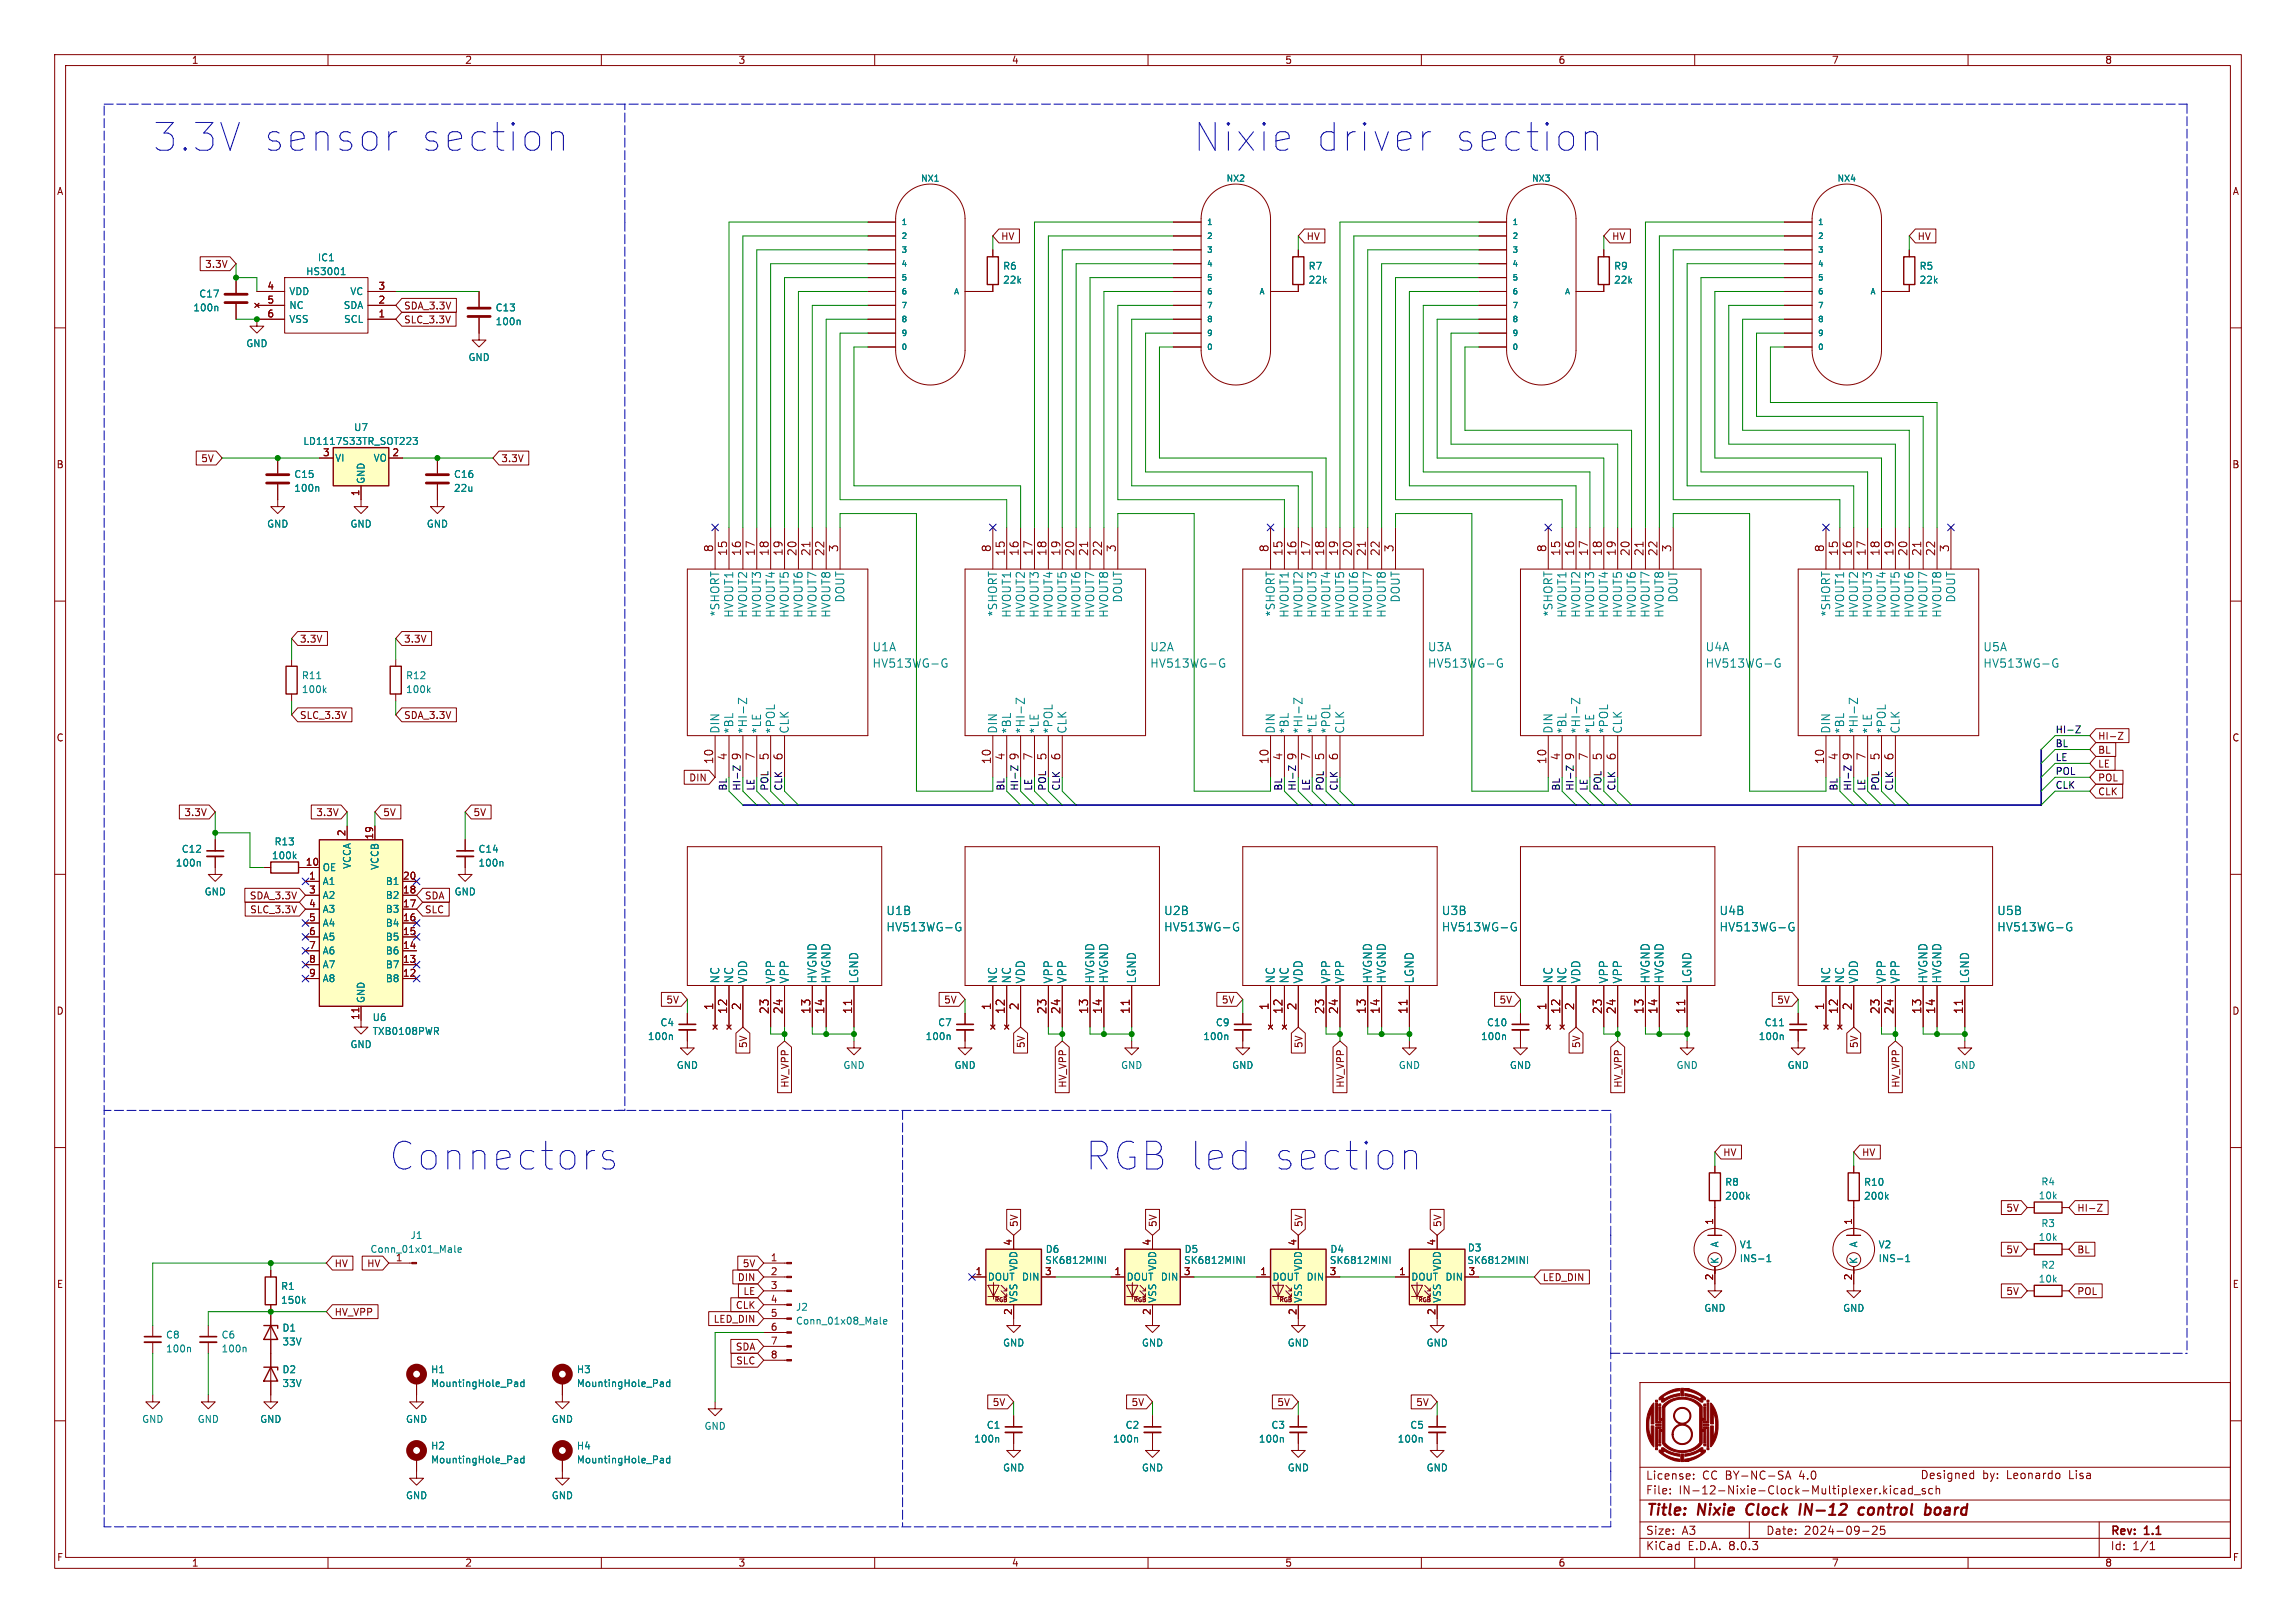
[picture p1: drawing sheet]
<svg xmlns="http://www.w3.org/2000/svg" width="420mm" height="297mm" viewBox="0 0 420 297" stroke-linecap="round" stroke-linejoin="round" font-family="sans-serif">
<defs><g id="words">
<g font-size="7.1" fill="#0000c2">
<text x="28.1" y="27.9">3.3V</text>
<text x="47.9" y="27.9">sensor</text>
<text x="76.1" y="27.9">section</text>
<text x="218.4" y="27.9">Nixie</text>
<text x="240.4" y="27.9">driver</text>
<text x="265.2" y="27.9">section</text>
<text x="71.3" y="214.4">Connectors</text>
<text x="198.7" y="214.4">RGB led</text>
<text x="232.2" y="214.4">section</text>
</g>
<g font-size="2.8" fill="#840000">
<text x="301" y="277.9">Title:</text>
<text x="310.6" y="277.9">Nixie</text>
<text x="320.3" y="277.9">Clock</text>
<text x="330.8" y="277.9">IN-12</text>
<text x="342.5" y="277.9">control</text>
<text x="355.4" y="277.9">board</text>
</g>
<g font-size="2.1" fill="#840000">
<text x="130.6" y="101.1" transform="rotate(-90 130.6 101.1)">8</text>
<text x="133.1" y="101.8" transform="rotate(-90 133.1 101.8)">15</text>
<text x="135.6" y="101.8" transform="rotate(-90 135.6 101.8)">16</text>
<text x="138.2" y="101.8" transform="rotate(-90 138.2 101.8)">17</text>
<text x="140.7" y="101.8" transform="rotate(-90 140.7 101.8)">18</text>
<text x="143.3" y="101.8" transform="rotate(-90 143.3 101.8)">19</text>
<text x="145.8" y="101.8" transform="rotate(-90 145.8 101.8)">20</text>
<text x="148.3" y="101.8" transform="rotate(-90 148.3 101.8)">21</text>
<text x="150.9" y="101.8" transform="rotate(-90 150.9 101.8)">22</text>
<text x="153.4" y="101.1" transform="rotate(-90 153.4 101.1)">3</text>
<text x="181.4" y="101.1" transform="rotate(-90 181.4 101.1)">8</text>
<text x="183.9" y="101.8" transform="rotate(-90 183.9 101.8)">15</text>
<text x="186.4" y="101.8" transform="rotate(-90 186.4 101.8)">16</text>
<text x="189" y="101.8" transform="rotate(-90 189 101.8)">17</text>
<text x="191.5" y="101.8" transform="rotate(-90 191.5 101.8)">18</text>
<text x="194.1" y="101.8" transform="rotate(-90 194.1 101.8)">19</text>
<text x="196.6" y="101.8" transform="rotate(-90 196.6 101.8)">20</text>
<text x="199.1" y="101.8" transform="rotate(-90 199.1 101.8)">21</text>
<text x="201.7" y="101.8" transform="rotate(-90 201.7 101.8)">22</text>
<text x="204.2" y="101.1" transform="rotate(-90 204.2 101.1)">3</text>
<text x="232.2" y="101.1" transform="rotate(-90 232.2 101.1)">8</text>
<text x="234.7" y="101.8" transform="rotate(-90 234.7 101.8)">15</text>
<text x="237.2" y="101.8" transform="rotate(-90 237.2 101.8)">16</text>
<text x="239.8" y="101.8" transform="rotate(-90 239.8 101.8)">17</text>
<text x="242.3" y="101.8" transform="rotate(-90 242.3 101.8)">18</text>
<text x="244.9" y="101.8" transform="rotate(-90 244.9 101.8)">19</text>
<text x="247.4" y="101.8" transform="rotate(-90 247.4 101.8)">20</text>
<text x="249.9" y="101.8" transform="rotate(-90 249.9 101.8)">21</text>
<text x="252.5" y="101.8" transform="rotate(-90 252.5 101.8)">22</text>
<text x="255" y="101.1" transform="rotate(-90 255 101.1)">3</text>
<text x="283" y="101.1" transform="rotate(-90 283 101.1)">8</text>
<text x="285.5" y="101.8" transform="rotate(-90 285.5 101.8)">15</text>
<text x="288" y="101.8" transform="rotate(-90 288 101.8)">16</text>
<text x="290.6" y="101.8" transform="rotate(-90 290.6 101.8)">17</text>
<text x="293.1" y="101.8" transform="rotate(-90 293.1 101.8)">18</text>
<text x="295.7" y="101.8" transform="rotate(-90 295.7 101.8)">19</text>
<text x="298.2" y="101.8" transform="rotate(-90 298.2 101.8)">20</text>
<text x="300.7" y="101.8" transform="rotate(-90 300.7 101.8)">21</text>
<text x="303.3" y="101.8" transform="rotate(-90 303.3 101.8)">22</text>
<text x="305.8" y="101.1" transform="rotate(-90 305.8 101.1)">3</text>
<text x="333.8" y="101.1" transform="rotate(-90 333.8 101.1)">8</text>
<text x="336.3" y="101.8" transform="rotate(-90 336.3 101.8)">15</text>
<text x="338.8" y="101.8" transform="rotate(-90 338.8 101.8)">16</text>
<text x="341.4" y="101.8" transform="rotate(-90 341.4 101.8)">17</text>
<text x="343.9" y="101.8" transform="rotate(-90 343.9 101.8)">18</text>
<text x="346.5" y="101.8" transform="rotate(-90 346.5 101.8)">19</text>
<text x="349" y="101.8" transform="rotate(-90 349 101.8)">20</text>
<text x="351.5" y="101.8" transform="rotate(-90 351.5 101.8)">21</text>
<text x="354.1" y="101.8" transform="rotate(-90 354.1 101.8)">22</text>
<text x="356.6" y="101.1" transform="rotate(-90 356.6 101.1)">3</text>
<text x="130.6" y="139.9" transform="rotate(-90 130.6 139.9)">10</text>
<text x="133.1" y="139.2" transform="rotate(-90 133.1 139.2)">4</text>
<text x="135.6" y="139.2" transform="rotate(-90 135.6 139.2)">9</text>
<text x="138.2" y="139.2" transform="rotate(-90 138.2 139.2)">7</text>
<text x="140.7" y="139.2" transform="rotate(-90 140.7 139.2)">5</text>
<text x="143.3" y="139.2" transform="rotate(-90 143.3 139.2)">6</text>
<text x="181.4" y="139.9" transform="rotate(-90 181.4 139.9)">10</text>
<text x="183.9" y="139.2" transform="rotate(-90 183.9 139.2)">4</text>
<text x="186.4" y="139.2" transform="rotate(-90 186.4 139.2)">9</text>
<text x="189" y="139.2" transform="rotate(-90 189 139.2)">7</text>
<text x="191.5" y="139.2" transform="rotate(-90 191.5 139.2)">5</text>
<text x="194.1" y="139.2" transform="rotate(-90 194.1 139.2)">6</text>
<text x="232.2" y="139.9" transform="rotate(-90 232.2 139.9)">10</text>
<text x="234.7" y="139.2" transform="rotate(-90 234.7 139.2)">4</text>
<text x="237.2" y="139.2" transform="rotate(-90 237.2 139.2)">9</text>
<text x="239.8" y="139.2" transform="rotate(-90 239.8 139.2)">7</text>
<text x="242.3" y="139.2" transform="rotate(-90 242.3 139.2)">5</text>
<text x="244.9" y="139.2" transform="rotate(-90 244.9 139.2)">6</text>
<text x="283" y="139.9" transform="rotate(-90 283 139.9)">10</text>
<text x="285.5" y="139.2" transform="rotate(-90 285.5 139.2)">4</text>
<text x="288" y="139.2" transform="rotate(-90 288 139.2)">9</text>
<text x="290.6" y="139.2" transform="rotate(-90 290.6 139.2)">7</text>
<text x="293.1" y="139.2" transform="rotate(-90 293.1 139.2)">5</text>
<text x="295.7" y="139.2" transform="rotate(-90 295.7 139.2)">6</text>
<text x="333.8" y="139.9" transform="rotate(-90 333.8 139.9)">10</text>
<text x="336.3" y="139.2" transform="rotate(-90 336.3 139.2)">4</text>
<text x="338.8" y="139.2" transform="rotate(-90 338.8 139.2)">9</text>
<text x="341.4" y="139.2" transform="rotate(-90 341.4 139.2)">7</text>
<text x="343.9" y="139.2" transform="rotate(-90 343.9 139.2)">5</text>
<text x="346.5" y="139.2" transform="rotate(-90 346.5 139.2)">6</text>
<text x="130.6" y="184.9" transform="rotate(-90 130.6 184.9)">1</text>
<text x="133.1" y="185.7" transform="rotate(-90 133.1 185.7)">12</text>
<text x="135.6" y="184.9" transform="rotate(-90 135.6 184.9)">2</text>
<text x="140.7" y="185.7" transform="rotate(-90 140.7 185.7)">23</text>
<text x="143.3" y="185.7" transform="rotate(-90 143.3 185.7)">24</text>
<text x="148.3" y="185.7" transform="rotate(-90 148.3 185.7)">13</text>
<text x="150.9" y="185.7" transform="rotate(-90 150.9 185.7)">14</text>
<text x="156" y="185.7" transform="rotate(-90 156 185.7)">11</text>
<text x="181.4" y="184.9" transform="rotate(-90 181.4 184.9)">1</text>
<text x="183.9" y="185.7" transform="rotate(-90 183.9 185.7)">12</text>
<text x="186.4" y="184.9" transform="rotate(-90 186.4 184.9)">2</text>
<text x="191.5" y="185.7" transform="rotate(-90 191.5 185.7)">23</text>
<text x="194.1" y="185.7" transform="rotate(-90 194.1 185.7)">24</text>
<text x="199.1" y="185.7" transform="rotate(-90 199.1 185.7)">13</text>
<text x="201.7" y="185.7" transform="rotate(-90 201.7 185.7)">14</text>
<text x="206.8" y="185.7" transform="rotate(-90 206.8 185.7)">11</text>
<text x="232.2" y="184.9" transform="rotate(-90 232.2 184.9)">1</text>
<text x="234.7" y="185.7" transform="rotate(-90 234.7 185.7)">12</text>
<text x="237.2" y="184.9" transform="rotate(-90 237.2 184.9)">2</text>
<text x="242.3" y="185.7" transform="rotate(-90 242.3 185.7)">23</text>
<text x="244.9" y="185.7" transform="rotate(-90 244.9 185.7)">24</text>
<text x="249.9" y="185.7" transform="rotate(-90 249.9 185.7)">13</text>
<text x="252.5" y="185.7" transform="rotate(-90 252.5 185.7)">14</text>
<text x="257.6" y="185.7" transform="rotate(-90 257.6 185.7)">11</text>
<text x="283" y="184.9" transform="rotate(-90 283 184.9)">1</text>
<text x="285.5" y="185.7" transform="rotate(-90 285.5 185.7)">12</text>
<text x="288" y="184.9" transform="rotate(-90 288 184.9)">2</text>
<text x="293.1" y="185.7" transform="rotate(-90 293.1 185.7)">23</text>
<text x="295.7" y="185.7" transform="rotate(-90 295.7 185.7)">24</text>
<text x="300.7" y="185.7" transform="rotate(-90 300.7 185.7)">13</text>
<text x="303.3" y="185.7" transform="rotate(-90 303.3 185.7)">14</text>
<text x="308.4" y="185.7" transform="rotate(-90 308.4 185.7)">11</text>
<text x="333.8" y="184.9" transform="rotate(-90 333.8 184.9)">1</text>
<text x="336.3" y="185.7" transform="rotate(-90 336.3 185.7)">12</text>
<text x="338.8" y="184.9" transform="rotate(-90 338.8 184.9)">2</text>
<text x="343.9" y="185.7" transform="rotate(-90 343.9 185.7)">23</text>
<text x="346.5" y="185.7" transform="rotate(-90 346.5 185.7)">24</text>
<text x="351.5" y="185.7" transform="rotate(-90 351.5 185.7)">13</text>
<text x="354.1" y="185.7" transform="rotate(-90 354.1 185.7)">14</text>
<text x="359.2" y="185.7" transform="rotate(-90 359.2 185.7)">11</text>
<text x="301" y="273.7">File:</text>
<text x="301" y="271">License:</text>
<text x="307.1" y="273.7">IN-12-Nixie-Clock-Multiplexer.kicad_sch</text>
<text x="311.4" y="271">CC BY-NC-SA</text>
<text x="329.2" y="271">4.0</text>
<text x="351.2" y="270.9">Designed</text>
<text x="362.6" y="270.9">by:</text>
<text x="367.1" y="270.9">Leonardo</text>
<text x="378.6" y="270.9">Lisa</text>
<text x="301" y="281.1">Size:</text>
<text x="307.6" y="281.1">A3</text>
<text x="323" y="281.1">Date:</text>
<text x="330" y="281.1">2024-09-25</text>
<text x="386" y="281.3">Rev:</text>
<text x="392.4" y="281.3">1.1</text>
<text x="301" y="283.9">KiCad</text>
<text x="308.7" y="283.9">E.D.A.</text>
<text x="316.3" y="283.9">8.0.3</text>
<text x="386" y="283.9">Id:</text>
<text x="390.1" y="283.9">1/1</text>
</g>
<g font-size="2.1" fill="#008484">
<text x="131.8" y="112.9" transform="rotate(-90 131.8 112.9)">*SHORT</text>
<text x="134.3" y="113.1" transform="rotate(-90 134.3 113.1)">HVOUT1</text>
<text x="136.9" y="113.1" transform="rotate(-90 136.9 113.1)">HVOUT2</text>
<text x="139.4" y="113.1" transform="rotate(-90 139.4 113.1)">HVOUT3</text>
<text x="141.9" y="113.1" transform="rotate(-90 141.9 113.1)">HVOUT4</text>
<text x="144.5" y="113.1" transform="rotate(-90 144.5 113.1)">HVOUT5</text>
<text x="147" y="113.1" transform="rotate(-90 147 113.1)">HVOUT6</text>
<text x="149.6" y="113.1" transform="rotate(-90 149.6 113.1)">HVOUT7</text>
<text x="152.1" y="113.1" transform="rotate(-90 152.1 113.1)">HVOUT8</text>
<text x="154.6" y="110.3" transform="rotate(-90 154.6 110.3)">DOUT</text>
<text x="182.6" y="112.9" transform="rotate(-90 182.6 112.9)">*SHORT</text>
<text x="185.1" y="113.1" transform="rotate(-90 185.1 113.1)">HVOUT1</text>
<text x="187.7" y="113.1" transform="rotate(-90 187.7 113.1)">HVOUT2</text>
<text x="190.2" y="113.1" transform="rotate(-90 190.2 113.1)">HVOUT3</text>
<text x="192.7" y="113.1" transform="rotate(-90 192.7 113.1)">HVOUT4</text>
<text x="195.3" y="113.1" transform="rotate(-90 195.3 113.1)">HVOUT5</text>
<text x="197.8" y="113.1" transform="rotate(-90 197.8 113.1)">HVOUT6</text>
<text x="200.4" y="113.1" transform="rotate(-90 200.4 113.1)">HVOUT7</text>
<text x="202.9" y="113.1" transform="rotate(-90 202.9 113.1)">HVOUT8</text>
<text x="205.4" y="110.3" transform="rotate(-90 205.4 110.3)">DOUT</text>
<text x="233.4" y="112.9" transform="rotate(-90 233.4 112.9)">*SHORT</text>
<text x="235.9" y="113.1" transform="rotate(-90 235.9 113.1)">HVOUT1</text>
<text x="238.5" y="113.1" transform="rotate(-90 238.5 113.1)">HVOUT2</text>
<text x="241" y="113.1" transform="rotate(-90 241 113.1)">HVOUT3</text>
<text x="243.5" y="113.1" transform="rotate(-90 243.5 113.1)">HVOUT4</text>
<text x="246.1" y="113.1" transform="rotate(-90 246.1 113.1)">HVOUT5</text>
<text x="248.6" y="113.1" transform="rotate(-90 248.6 113.1)">HVOUT6</text>
<text x="251.2" y="113.1" transform="rotate(-90 251.2 113.1)">HVOUT7</text>
<text x="253.7" y="113.1" transform="rotate(-90 253.7 113.1)">HVOUT8</text>
<text x="256.2" y="110.3" transform="rotate(-90 256.2 110.3)">DOUT</text>
<text x="284.2" y="112.9" transform="rotate(-90 284.2 112.9)">*SHORT</text>
<text x="286.7" y="113.1" transform="rotate(-90 286.7 113.1)">HVOUT1</text>
<text x="289.3" y="113.1" transform="rotate(-90 289.3 113.1)">HVOUT2</text>
<text x="291.8" y="113.1" transform="rotate(-90 291.8 113.1)">HVOUT3</text>
<text x="294.3" y="113.1" transform="rotate(-90 294.3 113.1)">HVOUT4</text>
<text x="296.9" y="113.1" transform="rotate(-90 296.9 113.1)">HVOUT5</text>
<text x="299.4" y="113.1" transform="rotate(-90 299.4 113.1)">HVOUT6</text>
<text x="302" y="113.1" transform="rotate(-90 302 113.1)">HVOUT7</text>
<text x="304.5" y="113.1" transform="rotate(-90 304.5 113.1)">HVOUT8</text>
<text x="307" y="110.3" transform="rotate(-90 307 110.3)">DOUT</text>
<text x="335" y="112.9" transform="rotate(-90 335 112.9)">*SHORT</text>
<text x="337.5" y="113.1" transform="rotate(-90 337.5 113.1)">HVOUT1</text>
<text x="340.1" y="113.1" transform="rotate(-90 340.1 113.1)">HVOUT2</text>
<text x="342.6" y="113.1" transform="rotate(-90 342.6 113.1)">HVOUT3</text>
<text x="345.1" y="113.1" transform="rotate(-90 345.1 113.1)">HVOUT4</text>
<text x="347.7" y="113.1" transform="rotate(-90 347.7 113.1)">HVOUT5</text>
<text x="350.2" y="113.1" transform="rotate(-90 350.2 113.1)">HVOUT6</text>
<text x="352.8" y="113.1" transform="rotate(-90 352.8 113.1)">HVOUT7</text>
<text x="355.3" y="113.1" transform="rotate(-90 355.3 113.1)">HVOUT8</text>
<text x="357.8" y="110.3" transform="rotate(-90 357.8 110.3)">DOUT</text>
<text x="159.5" y="119.4">U1A</text>
<text x="210.3" y="119.4">U2A</text>
<text x="261.1" y="119.4">U3A</text>
<text x="311.9" y="119.4">U4A</text>
<text x="362.7" y="119.4">U5A</text>
<text x="159.5" y="122.4">HV513WG-G</text>
<text x="210.3" y="122.4">HV513WG-G</text>
<text x="261.1" y="122.4">HV513WG-G</text>
<text x="311.9" y="122.4">HV513WG-G</text>
<text x="362.7" y="122.4">HV513WG-G</text>
<text x="131.8" y="134.4" transform="rotate(-90 131.8 134.4)">DIN</text>
<text x="134.3" y="134.4" transform="rotate(-90 134.3 134.4)">*BL</text>
<text x="136.9" y="134.4" transform="rotate(-90 136.9 134.4)">*HI-Z</text>
<text x="139.4" y="134.4" transform="rotate(-90 139.4 134.4)">*LE</text>
<text x="141.9" y="134.4" transform="rotate(-90 141.9 134.4)">*POL</text>
<text x="144.5" y="134.4" transform="rotate(-90 144.5 134.4)">CLK</text>
<text x="182.6" y="134.4" transform="rotate(-90 182.6 134.4)">DIN</text>
<text x="185.1" y="134.4" transform="rotate(-90 185.1 134.4)">*BL</text>
<text x="187.7" y="134.4" transform="rotate(-90 187.7 134.4)">*HI-Z</text>
<text x="190.2" y="134.4" transform="rotate(-90 190.2 134.4)">*LE</text>
<text x="192.7" y="134.4" transform="rotate(-90 192.7 134.4)">*POL</text>
<text x="195.3" y="134.4" transform="rotate(-90 195.3 134.4)">CLK</text>
<text x="233.4" y="134.4" transform="rotate(-90 233.4 134.4)">DIN</text>
<text x="235.9" y="134.4" transform="rotate(-90 235.9 134.4)">*BL</text>
<text x="238.5" y="134.4" transform="rotate(-90 238.5 134.4)">*HI-Z</text>
<text x="241" y="134.4" transform="rotate(-90 241 134.4)">*LE</text>
<text x="243.5" y="134.4" transform="rotate(-90 243.5 134.4)">*POL</text>
<text x="246.1" y="134.4" transform="rotate(-90 246.1 134.4)">CLK</text>
<text x="284.2" y="134.4" transform="rotate(-90 284.2 134.4)">DIN</text>
<text x="286.7" y="134.4" transform="rotate(-90 286.7 134.4)">*BL</text>
<text x="289.3" y="134.4" transform="rotate(-90 289.3 134.4)">*HI-Z</text>
<text x="291.8" y="134.4" transform="rotate(-90 291.8 134.4)">*LE</text>
<text x="294.3" y="134.4" transform="rotate(-90 294.3 134.4)">*POL</text>
<text x="296.9" y="134.4" transform="rotate(-90 296.9 134.4)">CLK</text>
<text x="335" y="134.4" transform="rotate(-90 335 134.4)">DIN</text>
<text x="337.5" y="134.4" transform="rotate(-90 337.5 134.4)">*BL</text>
<text x="340.1" y="134.4" transform="rotate(-90 340.1 134.4)">*HI-Z</text>
<text x="342.6" y="134.4" transform="rotate(-90 342.6 134.4)">*LE</text>
<text x="345.1" y="134.4" transform="rotate(-90 345.1 134.4)">*POL</text>
<text x="347.7" y="134.4" transform="rotate(-90 347.7 134.4)">CLK</text>
<text x="162" y="167.7">U1B</text>
<text x="212.8" y="167.7">U2B</text>
<text x="263.6" y="167.7">U3B</text>
<text x="314.4" y="167.7">U4B</text>
<text x="365.2" y="167.7">U5B</text>
<text x="162" y="170.6">HV513WG-G</text>
<text x="212.8" y="170.6">HV513WG-G</text>
<text x="263.6" y="170.6">HV513WG-G</text>
<text x="314.4" y="170.6">HV513WG-G</text>
<text x="365.2" y="170.6">HV513WG-G</text>
<text x="131.8" y="180.1" transform="rotate(-90 131.8 180.1)">NC</text>
<text x="134.3" y="180.1" transform="rotate(-90 134.3 180.1)">NC</text>
<text x="136.9" y="180.1" transform="rotate(-90 136.9 180.1)">VDD</text>
<text x="141.9" y="180.1" transform="rotate(-90 141.9 180.1)">VPP</text>
<text x="144.5" y="180.1" transform="rotate(-90 144.5 180.1)">VPP</text>
<text x="149.6" y="180.1" transform="rotate(-90 149.6 180.1)">HVGND</text>
<text x="152.1" y="180.1" transform="rotate(-90 152.1 180.1)">HVGND</text>
<text x="157.2" y="180.1" transform="rotate(-90 157.2 180.1)">LGND</text>
<text x="182.6" y="180.1" transform="rotate(-90 182.6 180.1)">NC</text>
<text x="185.1" y="180.1" transform="rotate(-90 185.1 180.1)">NC</text>
<text x="187.7" y="180.1" transform="rotate(-90 187.7 180.1)">VDD</text>
<text x="192.7" y="180.1" transform="rotate(-90 192.7 180.1)">VPP</text>
<text x="195.3" y="180.1" transform="rotate(-90 195.3 180.1)">VPP</text>
<text x="200.4" y="180.1" transform="rotate(-90 200.4 180.1)">HVGND</text>
<text x="202.9" y="180.1" transform="rotate(-90 202.9 180.1)">HVGND</text>
<text x="208" y="180.1" transform="rotate(-90 208 180.1)">LGND</text>
<text x="233.4" y="180.1" transform="rotate(-90 233.4 180.1)">NC</text>
<text x="235.9" y="180.1" transform="rotate(-90 235.9 180.1)">NC</text>
<text x="238.5" y="180.1" transform="rotate(-90 238.5 180.1)">VDD</text>
<text x="243.5" y="180.1" transform="rotate(-90 243.5 180.1)">VPP</text>
<text x="246.1" y="180.1" transform="rotate(-90 246.1 180.1)">VPP</text>
<text x="251.2" y="180.1" transform="rotate(-90 251.2 180.1)">HVGND</text>
<text x="253.7" y="180.1" transform="rotate(-90 253.7 180.1)">HVGND</text>
<text x="258.8" y="180.1" transform="rotate(-90 258.8 180.1)">LGND</text>
<text x="284.2" y="180.1" transform="rotate(-90 284.2 180.1)">NC</text>
<text x="286.7" y="180.1" transform="rotate(-90 286.7 180.1)">NC</text>
<text x="289.3" y="180.1" transform="rotate(-90 289.3 180.1)">VDD</text>
<text x="294.3" y="180.1" transform="rotate(-90 294.3 180.1)">VPP</text>
<text x="296.9" y="180.1" transform="rotate(-90 296.9 180.1)">VPP</text>
<text x="302" y="180.1" transform="rotate(-90 302 180.1)">HVGND</text>
<text x="304.5" y="180.1" transform="rotate(-90 304.5 180.1)">HVGND</text>
<text x="309.6" y="180.1" transform="rotate(-90 309.6 180.1)">LGND</text>
<text x="335" y="180.1" transform="rotate(-90 335 180.1)">NC</text>
<text x="337.5" y="180.1" transform="rotate(-90 337.5 180.1)">NC</text>
<text x="340.1" y="180.1" transform="rotate(-90 340.1 180.1)">VDD</text>
<text x="345.1" y="180.1" transform="rotate(-90 345.1 180.1)">VPP</text>
<text x="347.7" y="180.1" transform="rotate(-90 347.7 180.1)">VPP</text>
<text x="352.8" y="180.1" transform="rotate(-90 352.8 180.1)">HVGND</text>
<text x="355.3" y="180.1" transform="rotate(-90 355.3 180.1)">HVGND</text>
<text x="360.4" y="180.1" transform="rotate(-90 360.4 180.1)">LGND</text>
</g>
<g font-size="1.8" fill="#840000">
<text x="35" y="11.9">1</text>
<text x="85" y="11.9">2</text>
<text x="135" y="11.9">3</text>
<text x="185" y="11.9">4</text>
<text x="235" y="11.9">5</text>
<text x="285" y="11.9">6</text>
<text x="335" y="11.9">7</text>
<text x="385" y="11.9">8</text>
<text x="10.3" y="35.9">A</text>
<text x="408.3" y="35.9">A</text>
<text x="183" y="44.1">HV</text>
<text x="238.9" y="44.1">HV</text>
<text x="294.8" y="44.1">HV</text>
<text x="350.7" y="44.1">HV</text>
<text x="37.4" y="49.2">3.3V</text>
<text x="48.8" y="53.1">4</text>
<text x="69.1" y="53.1">3</text>
<text x="48.8" y="55.6">5</text>
<text x="48.8" y="58.2">6</text>
<text x="69.1" y="58.2">1</text>
<text x="69.1" y="55.6">2</text>
<text x="73.8" y="59.4">SLC_3.3V</text>
<text x="73.8" y="56.8">SDA_3.3V</text>
<text x="59" y="83.6">3</text>
<text x="71.7" y="83.6">2</text>
<text x="10.3" y="85.9">B</text>
<text x="36.7" y="84.8">5V</text>
<text x="91.6" y="84.8">3.3V</text>
<text x="408.2" y="85.9">B</text>
<text x="65.8" y="90.9" transform="rotate(-90 65.8 90.9)">1</text>
<text x="54.8" y="117.8">3.3V</text>
<text x="73.8" y="117.8">3.3V</text>
<text x="54.8" y="131.8">SLC_3.3V</text>
<text x="73.8" y="131.8">SDA_3.3V</text>
<text x="10.3" y="135.9">C</text>
<text x="383.7" y="135.6">HI-Z</text>
<text x="408.2" y="135.9">C</text>
<text x="126" y="143.2">DIN</text>
<text x="383.7" y="140.7">LE</text>
<text x="383.7" y="143.2">POL</text>
<text x="383.7" y="138.1">BL</text>
<text x="33.6" y="149.5">3.3V</text>
<text x="57.8" y="149.5">3.3V</text>
<text x="70" y="149.5">5V</text>
<text x="86.5" y="149.5">5V</text>
<text x="383.7" y="145.7">CLK</text>
<text x="63.2" y="153.1" transform="rotate(-90 63.2 153.1)">2</text>
<text x="68.3" y="153.7" transform="rotate(-90 68.3 153.7)">19</text>
<text x="55.8" y="158.5">10</text>
<text x="56.4" y="161">1</text>
<text x="73.6" y="161">20</text>
<text x="45.6" y="164.8">SDA_3.3V</text>
<text x="45.7" y="167.3">SLC_3.3V</text>
<text x="56.4" y="163.6">3</text>
<text x="56.4" y="166.1">4</text>
<text x="73.6" y="166.1">17</text>
<text x="73.6" y="163.6">18</text>
<text x="77.6" y="164.8">SDA</text>
<text x="77.6" y="167.3">SLC</text>
<text x="56.4" y="168.7">5</text>
<text x="56.4" y="171.2">6</text>
<text x="56.4" y="173.7">7</text>
<text x="73.6" y="173.7">14</text>
<text x="73.6" y="171.2">15</text>
<text x="73.6" y="168.7">16</text>
<text x="56.4" y="176.3">8</text>
<text x="56.4" y="178.8">9</text>
<text x="73.6" y="178.8">12</text>
<text x="73.6" y="176.3">13</text>
<text x="10.3" y="185.9">D</text>
<text x="121.8" y="183.8">5V</text>
<text x="172.6" y="183.8">5V</text>
<text x="223.4" y="183.8">5V</text>
<text x="274.2" y="183.8">5V</text>
<text x="325" y="183.8">5V</text>
<text x="408.2" y="185.9">D</text>
<text x="65.8" y="186.7" transform="rotate(-90 65.8 186.7)">11</text>
<text x="136.8" y="191.9" transform="rotate(-90 136.8 191.9)">5V</text>
<text x="187.6" y="191.9" transform="rotate(-90 187.6 191.9)">5V</text>
<text x="238.4" y="191.9" transform="rotate(-90 238.4 191.9)">5V</text>
<text x="289.2" y="191.9" transform="rotate(-90 289.2 191.9)">5V</text>
<text x="340" y="191.9" transform="rotate(-90 340 191.9)">5V</text>
<text x="144.5" y="199.1" transform="rotate(-90 144.5 199.1)">HV_VPP</text>
<text x="195.3" y="199.1" transform="rotate(-90 195.3 199.1)">HV_VPP</text>
<text x="246.1" y="199.1" transform="rotate(-90 246.1 199.1)">HV_VPP</text>
<text x="296.9" y="199.1" transform="rotate(-90 296.9 199.1)">HV_VPP</text>
<text x="347.7" y="199.1" transform="rotate(-90 347.7 199.1)">HV_VPP</text>
<text x="315.1" y="211.8">HV</text>
<text x="340.5" y="211.8">HV</text>
<text x="366.9" y="221.9">5V</text>
<text x="379.9" y="221.9">HI-Z</text>
<text x="186.4" y="224.6" transform="rotate(-90 186.4 224.6)">5V</text>
<text x="211.8" y="224.6" transform="rotate(-90 211.8 224.6)">5V</text>
<text x="238.4" y="224.6" transform="rotate(-90 238.4 224.6)">5V</text>
<text x="263.8" y="224.6" transform="rotate(-90 263.8 224.6)">5V</text>
<text x="313.4" y="224.2" transform="rotate(-90 313.4 224.2)">1</text>
<text x="338.8" y="224.2" transform="rotate(-90 338.8 224.2)">1</text>
<text x="61.1" y="232.1">HV</text>
<text x="67.1" y="232.1">HV</text>
<text x="135.8" y="232.1">5V</text>
<text x="140.9" y="230.9">1</text>
<text x="140.9" y="233.4">2</text>
<text x="178.4" y="233.4">1</text>
<text x="185.2" y="228" transform="rotate(-90 185.2 228)">4</text>
<text x="191.1" y="233.4">3</text>
<text x="203.8" y="233.4">1</text>
<text x="210.6" y="228" transform="rotate(-90 210.6 228)">4</text>
<text x="216.5" y="233.4">3</text>
<text x="230.4" y="233.4">1</text>
<text x="237.2" y="228" transform="rotate(-90 237.2 228)">4</text>
<text x="243.1" y="233.4">3</text>
<text x="255.8" y="233.4">1</text>
<text x="262.6" y="228" transform="rotate(-90 262.6 228)">4</text>
<text x="268.5" y="233.4">3</text>
<text x="366.9" y="229.6">5V</text>
<text x="379.9" y="229.6">BL</text>
<text x="10.3" y="235.9">E</text>
<text x="134.5" y="239.7">CLK</text>
<text x="134.9" y="234.6">DIN</text>
<text x="135.9" y="237.2">LE</text>
<text x="140.9" y="236">3</text>
<text x="140.9" y="238.5">4</text>
<text x="282.1" y="234.6">LED_DIN</text>
<text x="313.4" y="234.4" transform="rotate(-90 313.4 234.4)">2</text>
<text x="338.8" y="234.4" transform="rotate(-90 338.8 234.4)">2</text>
<text x="366.9" y="237.2">5V</text>
<text x="379.9" y="237.2">POL</text>
<text x="408.3" y="235.9">E</text>
<text x="61.1" y="241">HV_VPP</text>
<text x="130.4" y="242.3">LED_DIN</text>
<text x="140.9" y="241">5</text>
<text x="140.9" y="243.6">6</text>
<text x="185.2" y="240.7" transform="rotate(-90 185.2 240.7)">2</text>
<text x="210.6" y="240.7" transform="rotate(-90 210.6 240.7)">2</text>
<text x="237.2" y="240.7" transform="rotate(-90 237.2 240.7)">2</text>
<text x="262.6" y="240.7" transform="rotate(-90 262.6 240.7)">2</text>
<text x="134.5" y="247.3">SDA</text>
<text x="134.6" y="249.9">SLC</text>
<text x="140.9" y="246.1">7</text>
<text x="140.9" y="248.7">8</text>
<text x="181.5" y="257.5">5V</text>
<text x="206.9" y="257.5">5V</text>
<text x="233.6" y="257.5">5V</text>
<text x="259" y="257.5">5V</text>
<text x="10.3" y="285.9">F</text>
<text x="35" y="286.9">1</text>
<text x="85" y="286.9">2</text>
<text x="135" y="286.9">3</text>
<text x="185" y="286.9">4</text>
<text x="235" y="286.9">5</text>
<text x="285" y="286.9">6</text>
<text x="335" y="286.9">7</text>
<text x="385" y="286.9">8</text>
<text x="408.3" y="285.9">F</text>
</g>
<g font-size="1.8" fill="#008484">
<text x="55.9" y="50.6">HS3001</text>
<text x="58" y="48">IC1</text>
<text x="183.4" y="49.6">R6</text>
<text x="183.4" y="52.1">22k</text>
<text x="239.3" y="49.6">R7</text>
<text x="239.3" y="52.1">22k</text>
<text x="295.2" y="49.6">R9</text>
<text x="295.2" y="52.1">22k</text>
<text x="351" y="49.6">R5</text>
<text x="351" y="52.1">22k</text>
<text x="35.3" y="57.2">100n</text>
<text x="36.4" y="54.6">C17</text>
<text x="52.8" y="54.2">VDD</text>
<text x="52.8" y="56.7">NC</text>
<text x="52.8" y="59.3">VSS</text>
<text x="62.8" y="56.7">SDA</text>
<text x="62.8" y="59.3">SCL</text>
<text x="64" y="54.2">VC</text>
<text x="90.6" y="59.7">100n</text>
<text x="90.6" y="57.2">C13</text>
<text x="45" y="63.7">GND</text>
<text x="85.6" y="66.3">GND</text>
<text x="55.4" y="81.6">LD1117S33TR_SOT223</text>
<text x="64.7" y="79.1">U7</text>
<text x="53.7" y="87.7">C15</text>
<text x="61.2" y="84.7">VI</text>
<text x="66.9" y="88.6" transform="rotate(-90 66.9 88.6)">GND</text>
<text x="68.2" y="84.7">VO</text>
<text x="82.9" y="87.7">C16</text>
<text x="53.7" y="90.2">100n</text>
<text x="82.9" y="90.2">22u</text>
<text x="48.8" y="96.7">GND</text>
<text x="64" y="96.7">GND</text>
<text x="78" y="96.7">GND</text>
<text x="55.1" y="124.5">R11</text>
<text x="74.2" y="124.5">R12</text>
<text x="55.1" y="127">100k</text>
<text x="74.2" y="127">100k</text>
<text x="50.1" y="154.9">R13</text>
<text x="32.1" y="158.8">100n</text>
<text x="33.1" y="156.2">C12</text>
<text x="49.6" y="157.4">100k</text>
<text x="58.9" y="159.6">OE</text>
<text x="64.4" y="159.1" transform="rotate(-90 64.4 159.1)">VCCA</text>
<text x="69.4" y="159.3" transform="rotate(-90 69.4 159.3)">VCCB</text>
<text x="87.4" y="158.8">100n</text>
<text x="87.4" y="156.2">C14</text>
<text x="37.3" y="164.1">GND</text>
<text x="58.9" y="162.2">A1</text>
<text x="58.9" y="164.7">A2</text>
<text x="58.9" y="167.2">A3</text>
<text x="70.5" y="167.2">B3</text>
<text x="70.5" y="164.7">B2</text>
<text x="70.5" y="162.2">B1</text>
<text x="83.1" y="164.1">GND</text>
<text x="58.9" y="169.8">A4</text>
<text x="58.9" y="172.3">A5</text>
<text x="70.5" y="172.3">B5</text>
<text x="70.5" y="169.8">B4</text>
<text x="58.9" y="174.9">A6</text>
<text x="58.9" y="177.4">A7</text>
<text x="58.9" y="179.9">A8</text>
<text x="70.5" y="179.9">B8</text>
<text x="70.5" y="177.4">B7</text>
<text x="70.5" y="174.9">B6</text>
<text x="66.9" y="183.6" transform="rotate(-90 66.9 183.6)">GND</text>
<text x="64" y="192">GND</text>
<text x="68.1" y="187">U6</text>
<text x="68.1" y="189.6">TXB0108PWR</text>
<text x="118.4" y="190.5">100n</text>
<text x="120.7" y="188">C4</text>
<text x="169.2" y="190.5">100n</text>
<text x="171.5" y="188">C7</text>
<text x="220" y="190.5">100n</text>
<text x="222.3" y="188">C9</text>
<text x="270.8" y="190.5">100n</text>
<text x="271.9" y="188">C10</text>
<text x="321.6" y="190.5">100n</text>
<text x="322.7" y="188">C11</text>
<text x="123.7" y="195.8">GND</text>
<text x="154.2" y="195.8">GND</text>
<text x="174.5" y="195.8">GND</text>
<text x="205" y="195.8">GND</text>
<text x="225.3" y="195.8">GND</text>
<text x="255.8" y="195.8">GND</text>
<text x="276.1" y="195.8">GND</text>
<text x="306.6" y="195.8">GND</text>
<text x="326.9" y="195.8">GND</text>
<text x="357.4" y="195.8">GND</text>
<text x="315.5" y="217.2">R8</text>
<text x="315.5" y="219.7">200k</text>
<text x="340.9" y="217.2">R10</text>
<text x="340.9" y="219.7">200k</text>
<text x="372.8" y="219.7">10k</text>
<text x="373.3" y="217.1">R4</text>
<text x="75" y="226.9">J1</text>
<text x="372.8" y="227.3">10k</text>
<text x="373.3" y="224.7">R3</text>
<text x="67.7" y="229.5">Conn_01x01_Male</text>
<text x="72.3" y="230.9">1</text>
<text x="186.3" y="232.7" transform="rotate(-90 186.3 232.7)">VDD</text>
<text x="191.1" y="231.5">SK6812MINI</text>
<text x="191.2" y="229.5">D6</text>
<text x="211.7" y="232.7" transform="rotate(-90 211.7 232.7)">VDD</text>
<text x="216.5" y="231.5">SK6812MINI</text>
<text x="216.6" y="229.5">D5</text>
<text x="238.4" y="232.7" transform="rotate(-90 238.4 232.7)">VDD</text>
<text x="243.2" y="231.5">SK6812MINI</text>
<text x="243.3" y="229.5">D4</text>
<text x="263.8" y="232.7" transform="rotate(-90 263.8 232.7)">VDD</text>
<text x="268.3" y="231.5">SK6812MINI</text>
<text x="268.4" y="229.2">D3</text>
<text x="314.6" y="231.4" transform="rotate(-90 314.6 231.4)">K</text>
<text x="314.6" y="228.4" transform="rotate(-90 314.6 228.4)">A</text>
<text x="318.1" y="228.6">V1</text>
<text x="318.1" y="231.2">INS-1</text>
<text x="340" y="231.4" transform="rotate(-90 340 231.4)">K</text>
<text x="340" y="228.4" transform="rotate(-90 340 228.4)">A</text>
<text x="343.5" y="228.6">V2</text>
<text x="343.5" y="231.2">INS-1</text>
<text x="373.3" y="232.4">R2</text>
<text x="51.3" y="236.2">R1</text>
<text x="51.3" y="238.8">150k</text>
<text x="180.6" y="234.5">DOUT DIN</text>
<text x="186.3" y="238.5" transform="rotate(-90 186.3 238.5)">VSS</text>
<text x="206" y="234.5">DOUT DIN</text>
<text x="211.7" y="238.5" transform="rotate(-90 211.7 238.5)">VSS</text>
<text x="232.7" y="234.5">DOUT DIN</text>
<text x="238.4" y="238.5" transform="rotate(-90 238.4 238.5)">VSS</text>
<text x="258.1" y="234.5">DOUT DIN</text>
<text x="263.8" y="238.5" transform="rotate(-90 263.8 238.5)">VSS</text>
<text x="372.8" y="234.9">10k</text>
<text x="30.3" y="245.1">C8</text>
<text x="40.4" y="245.1">C6</text>
<text x="51.6" y="243.9">D1</text>
<text x="145.5" y="240.1">J2</text>
<text x="145.5" y="242.6">Conn_01x08_Male</text>
<text x="311.7" y="240.3">GND</text>
<text x="337.1" y="240.3">GND</text>
<text x="30.3" y="247.7">100n</text>
<text x="40.4" y="247.7">100n</text>
<text x="51.6" y="251.5">D2</text>
<text x="51.6" y="246.4">33V</text>
<text x="78.7" y="251.5">H1</text>
<text x="105.4" y="251.5">H3</text>
<text x="183.4" y="246.6">GND</text>
<text x="208.8" y="246.6">GND</text>
<text x="235.5" y="246.6">GND</text>
<text x="260.9" y="246.6">GND</text>
<text x="51.6" y="254">33V</text>
<text x="78.7" y="254">MountingHole_Pad</text>
<text x="105.4" y="254">MountingHole_Pad</text>
<text x="25.9" y="260.6">GND</text>
<text x="36.1" y="260.6">GND</text>
<text x="47.5" y="260.6">GND</text>
<text x="74.2" y="260.6">GND</text>
<text x="100.8" y="260.6">GND</text>
<text x="128.8" y="261.8">GND</text>
<text x="180.4" y="261.7">C1</text>
<text x="205.8" y="261.7">C2</text>
<text x="232.5" y="261.7">C3</text>
<text x="257.9" y="261.7">C5</text>
<text x="78.7" y="265.5">H2</text>
<text x="78.7" y="268">MountingHole_Pad</text>
<text x="105.4" y="265.5">H4</text>
<text x="105.4" y="268">MountingHole_Pad</text>
<text x="178.1" y="264.2">100n</text>
<text x="183.4" y="269.5">GND</text>
<text x="203.5" y="264.2">100n</text>
<text x="208.8" y="269.5">GND</text>
<text x="230.2" y="264.2">100n</text>
<text x="235.5" y="269.5">GND</text>
<text x="255.6" y="264.2">100n</text>
<text x="260.9" y="269.5">GND</text>
<text x="74.2" y="274.5">GND</text>
<text x="100.8" y="274.5">GND</text>
</g>
<g font-size="1.8">
<text x="375.9" y="134.3">HI-Z</text>
<text x="375.9" y="136.8">BL</text>
<text x="375.9" y="139.4">LE</text>
<text x="375.9" y="141.9">POL</text>
<text x="375.9" y="144.4">CLK</text>
</g>
<g font-size="1.8" fill="#008400">
<text x="133" y="144.8" transform="rotate(-90 133 144.8)">BL</text>
<text x="135.5" y="144.8" transform="rotate(-90 135.5 144.8)">HI-Z</text>
<text x="138.1" y="144.8" transform="rotate(-90 138.1 144.8)">LE</text>
<text x="140.6" y="144.8" transform="rotate(-90 140.6 144.8)">POL</text>
<text x="143.2" y="144.8" transform="rotate(-90 143.2 144.8)">CLK</text>
<text x="183.8" y="144.8" transform="rotate(-90 183.8 144.8)">BL</text>
<text x="186.3" y="144.8" transform="rotate(-90 186.3 144.8)">HI-Z</text>
<text x="188.9" y="144.8" transform="rotate(-90 188.9 144.8)">LE</text>
<text x="191.4" y="144.8" transform="rotate(-90 191.4 144.8)">POL</text>
<text x="194" y="144.8" transform="rotate(-90 194 144.8)">CLK</text>
<text x="234.6" y="144.8" transform="rotate(-90 234.6 144.8)">BL</text>
<text x="237.1" y="144.8" transform="rotate(-90 237.1 144.8)">HI-Z</text>
<text x="239.7" y="144.8" transform="rotate(-90 239.7 144.8)">LE</text>
<text x="242.2" y="144.8" transform="rotate(-90 242.2 144.8)">POL</text>
<text x="244.8" y="144.8" transform="rotate(-90 244.8 144.8)">CLK</text>
<text x="285.4" y="144.8" transform="rotate(-90 285.4 144.8)">BL</text>
<text x="287.9" y="144.8" transform="rotate(-90 287.9 144.8)">HI-Z</text>
<text x="290.5" y="144.8" transform="rotate(-90 290.5 144.8)">LE</text>
<text x="293" y="144.8" transform="rotate(-90 293 144.8)">POL</text>
<text x="295.6" y="144.8" transform="rotate(-90 295.6 144.8)">CLK</text>
<text x="336.2" y="144.8" transform="rotate(-90 336.2 144.8)">BL</text>
<text x="338.7" y="144.8" transform="rotate(-90 338.7 144.8)">HI-Z</text>
<text x="341.3" y="144.8" transform="rotate(-90 341.3 144.8)">LE</text>
<text x="343.8" y="144.8" transform="rotate(-90 343.8 144.8)">POL</text>
<text x="346.4" y="144.8" transform="rotate(-90 346.4 144.8)">CLK</text>
</g>
<g font-size="1.6" fill="#008484">
<text x="168.4" y="33.4">NX1</text>
<text x="224.3" y="33.4">NX2</text>
<text x="280.1" y="33.4">NX3</text>
<text x="336" y="33.4">NX4</text>
</g>
<g font-size="1.4" fill="#008484">
<text x="164.8" y="41.4">1</text>
<text x="220.7" y="41.4">1</text>
<text x="276.6" y="41.4">1</text>
<text x="332.5" y="41.4">1</text>
<text x="164.8" y="43.9">2</text>
<text x="164.8" y="46.5">3</text>
<text x="220.7" y="43.9">2</text>
<text x="220.7" y="46.5">3</text>
<text x="276.6" y="43.9">2</text>
<text x="276.6" y="46.5">3</text>
<text x="332.5" y="43.9">2</text>
<text x="332.5" y="46.5">3</text>
<text x="164.8" y="49">4</text>
<text x="164.8" y="51.5">5</text>
<text x="220.7" y="49">4</text>
<text x="220.7" y="51.5">5</text>
<text x="276.6" y="49">4</text>
<text x="276.6" y="51.5">5</text>
<text x="332.5" y="49">4</text>
<text x="332.5" y="51.5">5</text>
<text x="164.8" y="54.1">6</text>
<text x="164.8" y="56.6">7</text>
<text x="164.8" y="59.2">8</text>
<text x="174.4" y="54.1">A</text>
<text x="220.7" y="54.1">6</text>
<text x="220.7" y="56.6">7</text>
<text x="220.7" y="59.2">8</text>
<text x="230.3" y="54.1">A</text>
<text x="276.6" y="54.1">6</text>
<text x="276.6" y="56.6">7</text>
<text x="276.6" y="59.2">8</text>
<text x="286.1" y="54.1">A</text>
<text x="332.5" y="54.1">6</text>
<text x="332.5" y="56.6">7</text>
<text x="332.5" y="59.2">8</text>
<text x="342" y="54.1">A</text>
<text x="164.8" y="64.2">0</text>
<text x="164.8" y="61.7">9</text>
<text x="220.7" y="64.2">0</text>
<text x="220.7" y="61.7">9</text>
<text x="276.6" y="64.2">0</text>
<text x="276.6" y="61.7">9</text>
<text x="332.5" y="64.2">0</text>
<text x="332.5" y="61.7">9</text>
</g>
<g font-size="1.1" fill="#840000">
<text x="181.8" y="238.5">RGB</text>
<text x="207.2" y="238.5">RGB</text>
<text x="233.9" y="238.5">RGB</text>
<text x="259.3" y="238.5">RGB</text>
</g>
</g></defs>
<g fill="none" stroke="#840000" stroke-width=".18">
<path d="M10 10h400v277h-400zM12 12h396v273h-396zM60 10v2M110 10v2M160 10v2M210 10v2M260 10v2M310 10v2M360 10v2M10 60h2M408 60h2M10 110h2"/>
<path d="M408 110h2M53.3 120.7v1.2M53.3 127v1.3M72.4 120.7v1.2M72.4 127v1.3M10 160h2M408 160h2M176.5 190.5v1.3h-1.2l1.2 1.2 1.3-1.2h-1.3M328.9 190.5v1.3h-1.2l1.2 1.2 1.3-1.2h-1.3M10 210h2M408 210h2M10 260h2"/>
<path d="M210.8 259.1v2M237.5 241.3v1.3h1.3l-1.3 1.2-1.3-1.2h1.3M262.9 241.3v1.3h1.3l-1.3 1.2-1.3-1.2h1.3M300 253h108v32h-108zM408 260h2M102.9 269.2v1.3h1.2l-1.2 1.3-1.3-1.3h1.3M210.8 262.1v2.1M300 278.5h108M300 274.5h108M300 268.5h108M305.5 273.2v.2M305.5 272.5v.1"/>
<path d="M309.8 270.5v.2M309.8 269.8v.1M320 278.5v3M326.6 270.7l.5-1.5 .5 1.5M326.7 270.3h.7M342.5 279.4l.6-.1 .2 .1 .1 .3-1 1.1h1M344.7 279.3h-.7l-.1 .7 .3-.1h.5l.1 .2-.1 .5-.2 .2-.6-.2M344.7 272.8l.5 .6M345.2 272.4l-.6 .6M345.8 271.9v.1M345.8 272.4v1M347.2 272.5l-.5-.1-.3 .3v.4l.2 .2h.6"/>
<path d="M347.8 272.5h.6v.9M348.4 272.7l-.5 .1a.29 .29 0 0 0-.2 .3 .29 .29 0 0 0 .2 .3l.5-.1M349.8 272.5l-.4-.1-.3 .3v.4l.1 .2h.6M349.8 271.9v1.5M350.2 273.5h1.1M352.2 272.5l-.4-.1-.2 .2 .1 .2 .5 .2v.3h-.6M353.5 272.5l-.4-.1-.3 .3v.4l.1 .2h.6M354.2 272.5l.2-.1 .3 .1 .1 .9M354.2 271.9v1.5M360.6 269.6l.4 .1M361 269.1v1.5M361 270.5l-.4 .1"/>
<path d="M376.5 269.6l.3 .3v.4l-.3 .3M384 278.5v6.5M60 285v2M110 285v2M160 285v2M210 285v2M260 285v2M300 281.5h108M310 285v2M340.7 280.2h1.2M360 285v2M393.3 283.6h.9"/>
<path d="M393.3 282.5l.4-.4v1.5"/>
</g>
<path d="M319.7 275.5a1.27 1.27 0 0 0 0 1.6M329.4 275.2l-.3 2M341 276a.66 .66 0 0 0-1 .3v.5l.1 .3 .2 .1 .6-.1M341.7 276.3v.7M353.1 276.1v.7M354.6 275.9a.62 .62 0 0 0-.7 .4v.7a.52 .52 0 0 0 .8 .1" fill="none" stroke="#840000" stroke-width=".4"/>
<g fill="#840000" stroke="#840000" stroke-width=".18">
<path d="M307.5 266.1h.5v1a.31 .31 0 0 1-.1 .4 .31 .31 0 0 1-.5-.1z"/>
<path d="M303.5 265.4l.4-.1v-.4h.3l.8 .5a5 5 0 0 0 2.3 .7v.4l-1.5-.3-1.4-.8-.1 .3h-.3l1.3 .8 1.6 .5a.25 .25 0 0 1 .4 .1 .25 .25 0 0 1-.3 .3l-1.4-.3-1.5-.9a1.03 1.03 0 0 1-.6-.8z"/>
<path d="M308.2 266.1l1.5-.4 1.3-.6a.31 .31 0 0 1 .4-.2 .31 .31 0 0 1 .1 .4 .3 .3 0 0 1 .5 .2 .3 .3 0 0 1-.3 .4l-1.8 1.1-.8 .3-.9 .1v-.1h.7h-.7v-.3l1.7-.4 1.5-.9h-.3v-.3l-1.3 .7-1.6 .4z"/>
<path d="M303.4 257.5l.4-.1v2.2h.3v-2.1h.4v6.5a4.2 4.2 0 0 0 6.4 0v-6.5a4.2 4.2 0 0 0-6.4 0l-.4-.1 .5-.6 1.4-.8 1.4-.3 1.7 .2 1.2 .5 1 .9 .1 2.3h.3v-2.2l.3 .1v2.4h-.6v.6v1.1h.6v2.4l-.3 .1v-2.2h-.3v2.2l-.2 .2-1.1 1-1.6 .5a5 5 0 0 1-3.9-1l-.5-.7v-2.1h-.3v2.1h-.4l.1-2.5h.6v-1.7h-.6z"/>
<path d="M302.8 264.9h.4v.4h-.4z"/>
<path d="M312.2 264.9h.4v.4h-.4z"/>
<path d="M302.4 256.8l.1-.1v3.9h-.5v-2.1l-.3 1.2-.1 1.1 .1 1.2 .3 1v-2.1l.5 .1v3.8l-.4-.6-.6-1.1-.2-1-.1-1.1 .2-2.2 .4-1z"/>
<path d="M312.9 256.7l.4 .5 .7 1.3 .2 .9 .1 1.3-.3 2.2-.6 1.3-.5 .6v-3.9h.5v2.1l.4-1.2v-1.1v-1l-.4-1.2v2.1h-.5z"/>
<path d="M302.9 261.1h1l-.1 .3h-.6v3.4l-.3-.1z"/>
<path d="M311.6 261.1h1v3.6l-.3 .1v-3.4h-.7z"/>
<path d="M303.4 264.2h.2a.2 .2 0 0 1 .2 .3 .2 .2 0 0 1-.3 .1z"/>
<path d="M311.6 264.2h.4v.4h-.3z"/>
<path d="M302.9 260.6h1v.3h-1z"/>
<path d="M311.6 260.6h1v.3h-1z"/>
<path d="M302.9 256.8h.3v3.3h.6l.1 .3h-1z"/>
<path d="M312.3 256.8h.3v3.6h-1v-.3h.7z"/>
<path d="M303.4 256.9h.4v.4h-.4z"/>
<path d="M311.7 256.9h.3v.4h-.3z"/>
<path d="M302.8 256.2h.4v.4h-.4z"/>
<path d="M303.6 255.7l1.7-1.1 1.1-.4 .9-.1v.4l-1.9 .4-1.4 .9h.3l.1 .3 1.3-.7 1.6-.4v.5l-1.5 .3-1.3 .6a.32 .32 0 0 1-.4 .2 .32 .32 0 0 1-.2-.4 .27 .27 0 0 1-.4-.1 .27 .27 0 0 1 .1-.4z"/>
<path d="M308.2 254.1l1.5 .3 1.6 .9a.88 .88 0 0 1 .7 .9h-.4a.34 .34 0 0 1-.3 .4 .34 .34 0 0 1-.4-.2l-1.1-.6-1.6-.3v-.5l1.5 .4 1.4 .7v-.3h.3l-1.5-.9-1.7-.4v-.3h.8h-.8z"/>
<path d="M312.2 256.2h.4v.4h-.4z"/>
<path d="M307.5 254.1a.31 .31 0 0 1 .5-.1 .31 .31 0 0 1 0 .5v.9h-.5z"/>
<path d="M306.6 258a1.57 1.57 0 0 1 2.5 .3 1.57 1.57 0 0 1-1.1 2.3 1.88 1.88 0 0 1 1.6 2 1.88 1.88 0 0 1-2 1.7 1.88 1.88 0 0 1-1.7-1.8h.2a1.67 1.67 0 0 0 2.4 1.5 1.67 1.67 0 0 0 .2-2.9 1.67 1.67 0 0 0-2.6 1.2v.2h-.2a1.88 1.88 0 0 1 1.5-1.9 1.59 1.59 0 0 1-1.3-1.5h.2a1.39 1.39 0 0 0 1.3 1.4 1.39 1.39 0 0 0 1.5-1.3 1.39 1.39 0 0 0-1.3-1.5 1.38 1.38 0 0 0-1.5 1.4h-.2l.1-.4z"/>
</g>
<path d="M209.3 262.1h3" fill="none" stroke="#840000" stroke-width=".33"/>
<path d="M209.3 261.1h3" fill="none" stroke="#840000" stroke-width=".3"/>
<path d="M58 124.2h.7M59.3 126.3l.3 .4M59.6 125.9l-.4 .5M78.3 126.3l.4 .4M78.7 125.9l-.5 .5M207.9 263.1l.2 .1v.7" fill="none" stroke="#008484" stroke-width=".18"/>
<path d="M52.3 121.9h2.1v5.1h-2.1zM71.4 121.9h2v5.1h-2z" fill="none" stroke="#840000" stroke-width=".25"/>
<path d="M232.4 228.6h10.2v10.2h-10.2z" fill="#ffffc2"/>
<path d="M229.9 233.7h2.5M232.8 235.2h2l-1 2zM232.8 237.2h2M233.8 234.7v3M235.2 236.2l1 1v-.5M235.2 235.2l1 1v-.5M235.7 237.2h.5M235.7 236.2h.5M237.5 226.1v2.5M237.5 238.8v2.5M242.6 233.7h2.5" fill="none" stroke="#840000" stroke-width=".18"/>
<path d="M232.4 228.6h10.2v10.2h-10.2z" fill="none" stroke="#840000" stroke-width=".25"/>
<path d="M252.9 229.9l.8 1.3v-1.3M254.3 229.9v1.3" fill="none" stroke="#008484" stroke-width=".18"/>
<path d="M257.8 228.6h10.2v10.2h-10.2z" fill="#ffffc2"/>
<g fill="none" stroke="#840000" stroke-width=".18">
<path d="M181.6 45.7v1.3M181.6 52.1v1.2M349.2 45.7v1.3M349.2 52.1v1.2M66 91.4v1.3h1.3l-1.3 1.3-1.2-1.3h1.2M80 91.4v1.3h1.3l-1.3 1.3-1.3-1.3h1.3M334 96.5v7.6M336.5 96.5v7.6M339.1 96.5v7.6M341.6 96.5v7.6M344.2 96.5v7.6M346.7 96.5v7.6"/>
<path d="M349.2 96.5v7.6M351.3 99.2v.8M351.8 96.5v7.6M354.3 96.5v7.6M356.9 96.5v7.6M328.9 104.1h33v30.5h-33zM334 134.6v7.6M336.5 134.6v7.6M339.1 134.6v7.6M341.6 134.6v7.6M344.2 134.6v7.6M346.7 134.6v7.6"/>
<path d="M48.3 158.8h1.2M54.6 158.8h1.3M176.5 154.9h35.6v25.4h-35.6zM328.9 154.9h35.6v25.4h-35.6zM66 186.7v1.3h1.3l-1.3 1.2-1.2-1.2h1.2M181.2 187.6l.8 .7M181.6 180.3v7.7M182 187.6l-.8 .7M183.8 187.6l.7 .7M184.1 180.3v7.7M184.5 187.6l-.7 .7M186.7 180.3v7.7"/>
<path d="M191.8 180.3v7.7M194.3 180.3v7.7M199.4 180.3v7.7M201.9 180.3v7.7M206.6 183v.9M207 180.3v7.7M257.8 190.5v1.3h1.3l-1.3 1.2-1.3-1.2h1.3M278.1 188.5v3.3h-1.2l1.2 1.2 1.3-1.2h-1.3M278.1 185.4v2.1M308.6 190.5v1.3h1.3l-1.3 1.2-1.3-1.2h1.3M328.9 185.4v2.1M328.9 188.5v2"/>
<path d="M333.6 187.6l.8 .7M334 180.3v7.7M334.4 187.6l-.8 .7M336.2 187.6l.7 .7M336.5 180.3v7.7M336.9 187.6l-.7 .7M339.1 180.3v7.7M344.2 180.3v7.7M346.7 180.3v7.7M351.8 180.3v7.7M354.3 180.3v7.7M359 183v.9"/>
<path d="M359.4 190.5v1.3h1.3l-1.3 1.2-1.3-1.2h1.3M359.4 180.3v7.7M313.7 213.4v1.2M313.7 219.7v6.4M339.1 213.4v1.2M339.1 219.7v6.4M49.5 232.4v1.3M49.5 238.8v1.2M255.3 233.7h2.5M258.2 235.2h2l-1 2zM258.2 237.2h2M259.2 234.7v3"/>
<path d="M260.6 236.2l1 1v-.5M260.6 235.2l1 1v-.5M261.1 237.2h.5M261.1 236.2h.5M262.9 226.1v2.5M262.9 238.8v2.5M268 233.7h2.5M312.4 226.1h2.6zM313.7 232.4v3.8h1.3l-1.3 1.3-1.3-1.3h1.3M313.7 231.8v1.2zM337.8 226.1h2.6zM339.1 232.4v3.8h1.3l-1.3 1.3-1.3-1.3h1.3"/>
<path d="M339.1 231.8v1.2zM370.8 236.2h1.3M370.8 221h1.3M370.8 228.6h1.3M377.2 236.2h1.3M377.2 221h1.3M377.2 228.6h1.3M76.2 252.7v3.8h1.3l-1.3 1.3-1.3-1.3h1.3"/>
<circle cx="313.7" cy="230.5" r="1.27"/>
<circle cx="313.7" cy="228.6" r="3.8"/>
<circle cx="339.1" cy="230.5" r="1.27"/>
<circle cx="339.1" cy="228.6" r="3.8"/>
</g>
<path d="M180.6 47h2v5.1h-2zM348.2 47h2.1v5.1h-2.1zM49.5 157.7h5.1v2.1h-5.1zM312.7 214.6h2v5.1h-2zM338.1 214.6h2v5.1h-2zM372.1 220h5.1v2h-5.1zM48.5 233.7h2v5.1h-2zM257.8 228.6h10.2v10.2h-10.2zM372.1 227.6h5.1v2h-5.1zM372.1 235.2h5.1v2h-5.1z" fill="none" stroke="#840000" stroke-width=".25"/>
<g fill="none" stroke="#008484" stroke-width=".18">
<path d="M339.8 127.8v1l-1.5-1v1M375.8 120.6h.6M376.1 121.4h.3v.5l-.3 .2-.3-.1M53.8 156.7l.4 .5M54.2 156.3l-.5 .5M225.9 168.9h.6M226.3 169.7h.3v.5l-.3 .2-.4-.1M378.3 168.9h.6M378.7 169.7h.3v.5l-.3 .2-.4-.1M275.2 189.4l.2 .2v.6M325.5 187.7h.8M326 189.4l.2 .2v.6"/>
<path d="M319.6 219l.4 .5M320 218.6l-.5 .5M345 219l.4 .5M345.4 218.6l-.5 .5M55.5 238l.3 .5M55.8 237.7l-.5 .4M278.1 229.9l.7 1.3v-1.3M279.4 229.9v1.3M323.2 230.9h.7M323.2 230l.4-.4v1.3M348.6 230.9h.7M348.6 230l.4-.4v1.3"/>
<path d="M94.3 252.9h.2l.2 .2v.6M94.7 253.7h-.4M94.7 253.2l-.4 .1M95.8 253l-.3-.1-.3 .2 .2 .6h.4M95.8 252.5v1.2"/>
</g>
<path d="M276.6 188.5h3.1M327.4 188.5h3.1" fill="none" stroke="#840000" stroke-width=".33"/>
<path d="M276.6 187.5h3.1M327.4 187.5h3.1" fill="none" stroke="#840000" stroke-width=".3"/>
<circle cx="76.2" cy="251.5" r="1.27" fill="none" stroke="#840000" stroke-width="1.3"/>
<path d="M205.7 228.6h10.2v10.2h-10.2z" fill="#ffffc2"/>
<g fill="none" stroke="#840000" stroke-width=".18">
<path d="M333.3 35.6a6.4 6.4 0 0 1 6.9-1.4 6.4 6.4 0 0 1 4 5.8v24.1a6.4 6.4 0 0 1-6.4 6.4 6.4 6.4 0 0 1-6.3-6.4v-24.1a6.4 6.4 0 0 1 1.8-4.4zM326.4 40.6h5.1M326.4 43.2h5.1M326.4 45.7h5.1M326.4 48.3h5.1M326.4 50.8h5.1M326.4 53.3h5.1M326.4 55.9h5.1M326.4 58.4h5.1M344.2 53.3h5M326.4 63.5h5.1M326.4 61h5.1"/>
<path d="M50.8 91.4v1.3h1.3l-1.3 1.3-1.3-1.3h1.3M283.2 96.5v7.6M285.7 96.5v7.6M288.3 96.5v7.6M290.8 96.5v7.6M293.4 96.5v7.6M295.9 96.5v7.6M298.4 96.5v7.6M300.5 99.2v.8M301 96.5v7.6M303.5 96.5v7.6M306.1 96.5v7.6"/>
<path d="M278.1 104.1h33v30.5h-33zM283.2 134.6v7.6M285.7 134.6v7.6M288.3 134.6v7.6M290.8 134.6v7.6M293.4 134.6v7.6M295.9 134.6v7.6M71.1 231.1h4.2M203.2 233.7h2.5M206.1 235.2h2.1l-1.1 2zM206.1 237.2h2.1M207.1 234.7v3"/>
<path d="M208.5 236.2l1 1v-.5M208.5 235.2l1 1v-.5M209 237.2h.5M209 236.2h.5M210.8 238.8v3.8h1.3l-1.3 1.2-1.3-1.2h1.3M210.8 226.1v2.5M215.9 233.7h2.5M27.9 255.3v1.2h1.3l-1.3 1.3-1.2-1.3h1.2M38.1 255.3v1.2h1.3l-1.3 1.3-1.3-1.3h1.3M38.1 242.6v2M38.1 245.6v2M49.5 240v16.5h1.3l-1.3 1.3-1.2-1.3h1.2"/>
<path d="M102.9 252.7v3.8h1.2l-1.2 1.3-1.3-1.3h1.3M185.4 241.3v1.3h1.3l-1.3 1.2-1.3-1.2h1.3M102.9 266.7v2.5"/>
</g>
<path d="M205.7 228.6h10.2v10.2h-10.2zM48.3 250.2h2.5v.5M48.3 242.6h2.5v.5M49.5 250.2l1.3 2.5h-2.5zM49.5 242.6l1.3 2.5h-2.5z" fill="none" stroke="#840000" stroke-width=".25"/>
<g fill="none" stroke="#008484" stroke-width=".18">
<path d="M289 127.8v1l-1.5-1v1M325 120.6h.6M325.3 121.4h.3v.5l-.3 .2-.3-.1M83.2 227.9v1.1l.2 .2M83.8 228.8l.6-.2-.1-.2-.3-.1-.2 .2v.6h.5M226.3 229.9l.7 1.3v-1.3M227.6 229.9v1.3M44.8 246.6l.2 .1v.7M120.9 252.9h.3l.2 .2v.6M121.4 253.7h-.5M121.4 253.2l-.5 .1M122.5 252.5v1.2"/>
<path d="M122.5 253l-.3-.1-.3 .2 .1 .6h.5M120.9 266.9h.3l.2 .1v.7M121.4 267.7h-.5M121.4 267.2h-.5M122.5 266.9h-.3l-.3 .2 .1 .6h.5M122.5 266.4v1.3"/>
</g>
<path d="M36.6 245.6h3" fill="none" stroke="#840000" stroke-width=".33"/>
<path d="M36.6 244.6h3" fill="none" stroke="#840000" stroke-width=".3"/>
<g fill="none" stroke="#840000" stroke-width="1.3">
<circle cx="102.9" cy="251.5" r="1.27"/>
<circle cx="102.9" cy="265.4" r="1.27"/>
</g>
<path d="M75.3 231h.9v.3h-.9z" fill="#840000" stroke="#840000" stroke-width=".18"/>
<path d="M180.3 228.6h10.2v10.2h-10.2z" fill="#ffffc2"/>
<g fill="none" stroke="#840000" stroke-width=".18">
<path d="M221.6 35.6a6.3 6.3 0 0 1 6.9-1.4 6.3 6.3 0 0 1 3.9 5.8v24.1a6.4 6.4 0 0 1-6.3 6.4 6.4 6.4 0 0 1-6.4-6.4v-24.1a6.3 6.3 0 0 1 1.9-4.4zM277.4 35.6a6.4 6.4 0 0 1 6.9-1.4 6.4 6.4 0 0 1 4 5.8v24.1a6.4 6.4 0 0 1-6.4 6.4 6.4 6.4 0 0 1-6.3-6.4v-24.1a6.4 6.4 0 0 1 1.8-4.4zM47 58.4v1.3h1.3l-1.3 1.3-1.3-1.3h1.3M87.6 58.2v4h1.3l-1.3 1.3-1.2-1.3h1.2M87.6 53.3v2.8M214.6 40.6h5.1M214.6 43.2h5.1M214.6 45.7h5.1M214.6 48.3h5.1M214.6 50.8h5.1M214.6 53.3h5.1M214.6 55.9h5.1"/>
<path d="M214.6 58.4h5.1M232.4 53.3h5.1M270.5 40.6h5.1M270.5 43.2h5.1M270.5 45.7h5.1M270.5 48.3h5.1M270.5 50.8h5.1M270.5 53.3h5.1M270.5 55.9h5.1M270.5 58.4h5.1M288.3 53.3h5.1M214.6 63.5h5.1"/>
<path d="M214.6 61h5.1M270.5 63.5h5.1M270.5 61h5.1M50.8 83.8v2.8M50.8 88.6v2.8M80 83.8v2.8M80 88.6v2.8M85.1 153.7v2M85.1 156.7v2.1M125.7 188.5v3.3h-1.2l1.2 1.2 1.3-1.2h-1.3M125.7 185.4v2.1M176.5 185.4v2.1"/>
<path d="M176.5 188.5v2M207 190.5v1.3h1.3l-1.3 1.2-1.3-1.2h1.3M227.3 188.5v3.3h-1.2l1.2 1.2 1.3-1.2h-1.3M227.3 185.4v2.1M177.8 233.7h2.5M180.7 235.2h2.1l-1.1 2zM180.7 237.2h2.1M181.7 234.7v3M183.1 236.2l1 1v-.5M183.1 235.2l1 1v-.5M183.6 237.2h.5M183.6 236.2h.5"/>
<path d="M185.4 226.1v2.5M185.4 238.8v2.5M190.5 233.7h2.5M27.9 242.6v2M27.9 245.6v2M130.8 256.5v1.3h-1.3l1.3 1.3 1.3-1.3h-1.3M185.4 259.1v2M237.5 259.1v2M185.4 262.1v3.3h-1.3l1.3 1.3 1.3-1.3h-1.3M210.8 264.2v1.2h-1.3l1.3 1.3 1.3-1.3h-1.3M237.5 262.1v3.3h-1.3l1.3 1.3 1.3-1.3h-1.3M262.9 264.2v1.2h-1.3l1.3 1.3 1.3-1.3h-1.3"/>
</g>
<path d="M180.3 228.6h10.2v10.2h-10.2z" fill="none" stroke="#840000" stroke-width=".25"/>
<path d="M95 58.6l.1 .2v.6M58.1 89.1l.2 .1v.7M91.8 157.7l.2 .1v.7M122.8 189.4l.2 .2v.6M173.6 189.4l.2 .2v.6M224.4 189.4l.2 .2v.6M200.9 229.9l.7 1.3v-1.3M202.2 229.9v1.3M34.7 246.6l.2 .1v.7M182.5 263.1l.2 .1v.7M234.6 263.1l.2 .1v.7" fill="none" stroke="#008484" stroke-width=".18"/>
<path d="M83.6 156.7h3M124.2 188.5h3.1M175 188.5h3.1M225.8 188.5h3.1M26.4 245.6h3.1M183.9 262.1h3M236 262.1h3" fill="none" stroke="#840000" stroke-width=".33"/>
<path d="M83.6 155.7h3M124.2 187.5h3.1M175 187.5h3.1M225.8 187.5h3.1M26.4 244.6h3.1M183.9 261.1h3M236 261.1h3" fill="none" stroke="#840000" stroke-width=".3"/>
<path d="M85.6 57.9h4.1M85.6 56.4h4.1M48.8 88.4h4M48.8 86.9h4M78 88.4h4M78 86.9h4" fill="none" stroke="#840000" stroke-width=".51"/>
<path d="M61 81.9h10.1v7h-10.1z" fill="#ffffc2"/>
<path d="M61 81.9h10.1v7h-10.1z" fill="none" stroke="#840000" stroke-width=".25"/>
<g fill="none" stroke="#840000" stroke-width=".18">
<path d="M165.7 35.6a6.3 6.3 0 0 1 6.9-1.4 6.3 6.3 0 0 1 3.9 5.8v24.1a6.4 6.4 0 0 1-6.3 6.4 6.4 6.4 0 0 1-6.4-6.4v-24.1a6.3 6.3 0 0 1 1.9-4.4zM43.2 50.8v2.8M43.2 55.6v2.8M46.6 55.5l.8 .8M47 58.4h5.1M47 55.9h5.1M47 53.3h5.1M47.4 55.5l-.8 .8M52.1 50.8h15.2v10.2h-15.2zM67.3 58.4h5.1M67.3 55.9h5.1M67.3 53.3h5.1"/>
<path d="M158.7 58.4h5.1M158.7 55.9h5.1M158.7 53.3h5.1M158.7 40.6h5.1M158.7 43.2h5.1M158.7 45.7h5.1M158.7 48.3h5.1M158.7 50.8h5.1M176.5 53.3h5.1M158.7 63.5h5.1M158.7 61h5.1M58.4 83.8h2.6"/>
<path d="M66 88.9v2.5M71.1 83.8h2.6M181.6 96.5v7.6M184.1 96.5v7.6M186.7 96.5v7.6M189.2 96.5v7.6M191.8 96.5v7.6M194.3 96.5v7.6M196.8 96.5v7.6M198.9 99.2v.8M199.4 96.5v7.6M201.9 96.5v7.6"/>
<path d="M204.5 96.5v7.6M176.5 104.1h33v30.5h-33zM181.6 134.6v7.6M184.1 134.6v7.6M186.7 134.6v7.6M189.2 134.6v7.6M191.8 134.6v7.6M194.3 134.6v7.6M85.1 158.8v1.2h1.3l-1.3 1.3-1.3-1.3h1.3M125.7 154.9h35.6v25.4h-35.6zM130.4 187.6l.8 .7M130.8 180.3v7.7"/>
<path d="M131.2 187.6l-.8 .7M133 187.6l.7 .7M133.3 180.3v7.7M133.7 187.6l-.7 .7M135.9 180.3v7.7M141 180.3v7.7M143.5 180.3v7.7M148.6 180.3v7.7M151.1 180.3v7.7M155.8 183v.9M156.2 190.5v1.3h1.3l-1.3 1.2-1.3-1.2h1.3M156.2 180.3v7.7"/>
<path d="M139.7 238.8h4.2M139.7 236.2h4.2M139.7 233.7h4.2M139.7 231.1h4.2M139.7 248.9h4.2M139.7 246.4h4.2M139.7 243.8h4.2M139.7 241.3h4.2M262.9 259.1v2M76.2 266.7v3.8h1.3l-1.3 1.3-1.3-1.3h1.3M262.9 262.1v2.1"/>
</g>
<g fill="none" stroke="#008484" stroke-width=".18">
<path d="M39.7 56l.1 .2v.7M62.4 50.3h.7M62.5 49.3l.3-.3v1.3M75.6 80.1h.8l-.5 .4 .4 .2v.5l-.2 .1-.5-.1M187.4 127.8v1l-1.5-1v1M223.4 120.6h.6M223.7 121.4h.3v.5l-.3 .2-.3-.1M175.1 168.9h.6M175.5 169.7h.3v.5l-.3 .2-.4-.1M161 241v1.1l.2 .2M161.6 241.9l.6-.1v-.3h-.4l-.2 .1 .1 .7h.5M94.3 266.9h.2l.2 .1v.7"/>
<path d="M94.7 267.7h-.4M94.7 267.2h-.4M95.8 266.9h-.3l-.3 .2 .2 .6h.4M95.8 266.4v1.3M260 263.1l.2 .1v.7"/>
</g>
<path d="M261.4 262.1h3" fill="none" stroke="#840000" stroke-width=".33"/>
<path d="M261.4 261.1h3" fill="none" stroke="#840000" stroke-width=".3"/>
<circle cx="76.2" cy="265.4" r="1.27" fill="none" stroke="#840000" stroke-width="1.3"/>
<g fill="#840000" stroke="#840000" stroke-width=".18">
<path d="M143.9 248.8h.9v.2h-.9z"/>
<path d="M143.9 246.3h.9v.2h-.9z"/>
<path d="M143.9 243.7h.9v.3h-.9z"/>
<path d="M143.9 241.2h.9v.2h-.9z"/>
<path d="M143.9 238.6h.9v.3h-.9z"/>
<path d="M143.9 236.1h.9v.2h-.9z"/>
<path d="M143.9 233.6h.9v.2h-.9z"/>
<path d="M143.9 231h.9v.3h-.9z"/>
</g>
<path d="M41.1 55.4h4.1M41.1 53.8h4.1" fill="none" stroke="#840000" stroke-width=".51"/>
<path d="M58.4 153.7h15.3v30.5h-15.3z" fill="#ffffc2"/>
<path d="M236.5 47h2v5.1h-2zM292.4 47h2v5.1h-2zM58.4 153.7h15.3v30.5h-15.3z" fill="none" stroke="#840000" stroke-width=".25"/>
<g fill="none" stroke="#840000" stroke-width=".18">
<path d="M36.6 47h5.5l1.1 1.3-1.1 1.2h-5.5zM43.2 50.8v2.8M43.2 55.6v2.8M46.6 55.5l.8 .8M47 53.3h5.1M47 55.9h5.1M47 58.4h5.1M47.4 55.5l-.8 .8M67.3 53.3h5.1M67.3 55.9h5.1M67.3 58.4h5.1M73.5 57.1h9.9v2.6h-9.9l-1.1-1.3z"/>
<path d="M73.5 54.6h10v2.6h-10l-1.1-1.3zM87.6 53.3v2.8M87.6 58.2v2.8M158.7 40.6h5.1M158.7 43.2h5.1M158.7 45.7h5.1M158.7 48.3h5.1M158.7 50.8h5.1M158.7 53.3h5.1M158.7 55.9h5.1M158.7 58.4h5.1M181.6 52.1v1.2h-5.1"/>
<path d="M181.6 45.7v1.3M182.7 41.9h3.8v2.6h-3.8l-1.1-1.3zM214.6 40.6h5.1M214.6 43.2h5.1M214.6 45.7h5.1M214.6 48.3h5.1M214.6 50.8h5.1M214.6 53.3h5.1M214.6 55.9h5.1M214.6 58.4h5.1M237.5 45.7v1.3M237.5 52.1v1.2h-5.1"/>
<path d="M238.6 41.9h3.8v2.6h-3.8l-1.1-1.3zM270.5 40.6h5.1M270.5 43.2h5.1M270.5 45.7h5.1M270.5 48.3h5.1M270.5 50.8h5.1M270.5 53.3h5.1M270.5 55.9h5.1M270.5 58.4h5.1M293.4 45.7v1.3M293.4 52.1v1.2h-5.1M294.5 41.9h3.7v2.6h-3.7l-1.1-1.3z"/>
<path d="M326.4 40.6h5.1M326.4 43.2h5.1M326.4 45.7h5.1M326.4 48.3h5.1M326.4 50.8h5.1M326.4 53.3h5.1M326.4 55.9h5.1M326.4 58.4h5.1M349.2 52.1v1.2h-5M349.2 45.7v1.3M350.4 41.9h3.7v2.6h-3.7l-1.2-1.3zM158.7 63.5h5.1"/>
<path d="M158.7 61h5.1M214.6 63.5h5.1M214.6 61h5.1M270.5 63.5h5.1M270.5 61h5.1M326.4 63.5h5.1M326.4 61h5.1M35.9 82.5h3.6l1.1 1.3-1.1 1.3h-3.6zM50.8 83.8v2.8M50.8 88.6v2.8M58.4 83.8h2.6M66 88.9v2.5"/>
<path d="M71.1 83.8h2.6M80 83.8v2.8M80 88.6v2.8M91.3 82.5h5.4v2.6h-5.4l-1.1-1.3zM130.8 96.5v7.6M133.3 96.5v7.6M135.9 96.5v7.6M138.4 96.5v7.6M141 96.5v7.6M143.5 96.5v7.6M146 96.5v7.6M148.1 99.2v.8"/>
<path d="M148.6 96.5v7.6M151.1 96.5v7.6M153.7 96.5v7.6M232.4 96.5v7.6M234.9 96.5v7.6M237.5 96.5v7.6M240 96.5v7.6M242.6 96.5v7.6M245.1 96.5v7.6M247.6 96.5v7.6M249.7 99.2v.8M250.2 96.5v7.6"/>
<path d="M252.7 96.5v7.6M255.3 96.5v7.6M54.5 115.6h5.4v2.5h-5.4l-1.2-1.3zM73.5 115.6h5.4v2.5h-5.4l-1.1-1.3zM125.7 104.1h33v30.5h-33zM227.3 104.1h33v30.5h-33zM54.5 129.5h9.9v2.6h-9.9l-1.2-1.3zM73.5 129.5h10v2.6h-10l-1.1-1.3zM130.8 134.6v7.6M133.3 134.6v7.6M135.9 134.6v7.6M138.4 134.6v7.6"/>
<path d="M141 134.6v7.6M143.5 134.6v7.6M232.4 134.6v7.6M234.9 134.6v7.6M237.5 134.6v7.6M240 134.6v7.6M242.6 134.6v7.6M245.1 134.6v7.6M383.4 133.3h6v2.6h-6l-1.1-1.3zM383.4 138.4h3.5v2.6h-3.5l-1.1-1.3zM383.4 135.9h3.6v2.5h-3.6l-1.1-1.2zM387.5 134h.8l-.8 1.3h.8"/>
<path d="M32.8 147.3h5.5l1.1 1.3-1.1 1.3h-5.5zM39.4 156.7v3.3h1.2l-1.2 1.3-1.3-1.3h1.3M39.4 153.7v2M48.3 158.8h1.2M54.6 158.8h3.8M56.9 147.3h5.5l1.1 1.3-1.1 1.3h-5.5zM63.5 151.1v2.6M68.6 151.1v2.6M69.7 147.3h3.6v2.6h-3.6l-1.1-1.3zM85.1 153.7v2M85.1 156.7v2.1M86.2 147.3h3.6v2.6h-3.6l-1.1-1.3z"/>
<path d="M125.2 141h4.5l1.1 1.2-1.1 1.3h-4.5zM227.3 154.9h35.6v25.4h-35.6zM278.1 154.9h35.6v25.4h-35.6zM383.4 143.5h4.9v2.6h-4.9l-1.1-1.3zM383.4 141h4.9v2.5h-4.9l-1.1-1.3zM44.8 162.6h10l1.1 1.2-1.1 1.3h-10zM44.8 165.1h10l1.1 1.3-1.1 1.2h-10zM55.9 161.3h2.5M55.9 179.1h2.5M55.9 176.5h2.5M55.9 174h2.5M55.9 171.5h2.5"/>
<path d="M55.9 168.9h2.5M55.9 166.4h2.5M55.9 163.8h2.5M73.7 161.3h2.5M73.7 179.1h2.5M73.7 176.5h2.5M73.7 174h2.5M73.7 171.5h2.5M73.7 168.9h2.5M73.7 166.4h2.5M73.7 163.8h2.5M77.3 162.6h4.9v2.5h-4.9l-1.1-1.3z"/>
<path d="M77.3 165.1h4.9v2.5h-4.9l-1.1-1.2zM65.6 184.5v.7M66 184.2v2.5M121 181.6h3.6l1.1 1.3-1.1 1.3h-3.6zM125.7 185.4v2.1M125.7 188.5v2M130.4 187.6l.8 .7M130.8 180.3v7.7M131.2 187.6l-.8 .7M133 187.6l.7 .7M133.3 180.3v7.7M133.7 187.6l-.7 .7"/>
<path d="M134.6 189.1l1.3-1.1 1.3 1.1v3.6h-2.6zM135.9 180.3v7.7M141 180.3v7.7M142.2 191.6l1.3-1.1 1.3 1.1v8.4h-2.6zM143.5 180.3v7.7M148.6 180.3v7.7M151.1 180.3v7.7M155.8 183v.9M156.2 180.3v7.7M171.8 181.6h3.6l1.1 1.3-1.1 1.3h-3.6zM176.5 185.4v2.1M176.5 188.5v2"/>
<path d="M181.2 187.6l.8 .7M181.6 180.3v7.7M182 187.6l-.8 .7M183.8 187.6l.7 .7M184.1 180.3v7.7M184.5 187.6l-.7 .7M185.4 189.1l1.3-1.1 1.3 1.1v3.6h-2.6zM186.7 180.3v7.7M191.8 180.3v7.7M193 191.6l1.3-1.1 1.3 1.1v8.4h-2.6zM194.3 180.3v7.7M199.4 180.3v7.7"/>
<path d="M201.9 180.3v7.7M206.6 183v.9M207 180.3v7.7M222.6 181.6h3.6l1.1 1.3-1.1 1.3h-3.6zM227.3 185.4v2.1M227.3 188.5v2M232 187.6l.8 .7M232.4 180.3v7.7M232.8 187.6l-.8 .7M234.6 187.6l.7 .7M234.9 180.3v7.7M235.3 187.6l-.7 .7"/>
<path d="M236.2 189.1l1.3-1.1 1.3 1.1v3.6h-2.6zM237.5 180.3v7.7M242.6 180.3v7.7M243.8 191.6l1.3-1.1 1.3 1.1v8.4h-2.6zM245.1 180.3v7.7M250.2 180.3v7.7M252.7 180.3v7.7M257.4 183v.9M257.8 180.3v7.7M273.4 181.6h3.6l1.1 1.3-1.1 1.3h-3.6zM278.1 185.4v2.1M278.1 188.5v2"/>
<path d="M282.8 187.6l.8 .7M283.2 180.3v7.7M283.6 187.6l-.8 .7M285.4 187.6l.7 .7M285.7 180.3v7.7M286.1 187.6l-.7 .7M287 189.1l1.3-1.1 1.3 1.1v3.6h-2.6zM288.3 180.3v7.7M293.4 180.3v7.7M294.6 191.6l1.3-1.1 1.3 1.1v8.4h-2.6zM295.9 180.3v7.7M301 180.3v7.7"/>
<path d="M303.5 180.3v7.7M308.2 183v.9M308.6 180.3v7.7M324.2 181.6h3.6l1.1 1.3-1.1 1.3h-3.6zM328.9 185.4v2.1M328.9 188.5v2M333.6 187.6l.8 .7M334 180.3v7.7M334.4 187.6l-.8 .7M336.2 187.6l.7 .7M336.5 180.3v7.7M336.9 187.6l-.7 .7"/>
<path d="M337.8 189.1l1.3-1.1 1.3 1.1v3.6h-2.6zM339.1 180.3v7.7M344.2 180.3v7.7M345.4 191.6l1.3-1.1 1.3 1.1v8.4h-2.6zM346.7 180.3v7.7M351.8 180.3v7.7M354.3 180.3v7.7M359 183v.9M359.4 180.3v7.7M313.7 213.4v1.2M313.7 219.7v6.4M314.8 209.5h3.8v2.6h-3.8l-1.1-1.3z"/>
<path d="M339.1 213.4v1.2M339.1 219.7v6.4M340.2 209.5h3.8v2.6h-3.8l-1.1-1.3zM366.1 219.7h3.6l1.1 1.3-1.1 1.3h-3.6zM379.6 219.7h6v2.6h-6l-1.1-1.3zM49.5 232.4v1.3M49.5 238.8v3.8M60.8 229.9h3.8v2.5h-3.8l-1.1-1.3zM60.8 238.8h8.4v2.5h-8.4l-1.1-1.3zM66.3 229.9h3.7l1.1 1.2-1.1 1.3h-3.7zM133.7 237.5h4.9l1.1 1.3-1.1 1.2h-4.9zM134 232.4h4.6l1.1 1.3-1.1 1.3h-4.6z"/>
<path d="M135 229.9h3.6l1.1 1.2-1.1 1.3h-3.6zM135.1 234.9h3.5l1.1 1.3-1.1 1.3h-3.5zM177.8 233.7h2.5M184.1 221.3h2.6v3.6l-1.3 1.2-1.3-1.2zM185.4 226.1v2.5M185.4 238.8v2.5M190.5 233.7h2.5M203.2 233.7h2.5M209.5 221.3h2.6v3.6l-1.3 1.2-1.3-1.2zM210.8 226.1v2.5M210.8 238.8v2.5M215.9 233.7h2.5"/>
<path d="M229.9 233.7h2.5M236.2 221.3h2.6v3.6l-1.3 1.2-1.3-1.2zM237.5 226.1v2.5M237.5 238.8v2.5M242.6 233.7h2.5M255.3 233.7h2.5M261.6 221.3h2.6v3.6l-1.3 1.2-1.3-1.2zM262.9 226.1v2.5M262.9 238.8v2.5M268 233.7h2.5M281.8 232.4h8.9v2.6h-8.9l-1.1-1.3zM313.7 232.4v2.5"/>
<path d="M339.1 232.4v2.5M366.1 227.3h3.6l1.1 1.3-1.1 1.3h-3.6zM366.1 234.9h3.6l1.1 1.3-1.1 1.3h-3.6zM379.6 227.3h3.6v2.6h-3.6l-1.1-1.3zM379.6 234.9h4.9v2.6h-4.9l-1.1-1.3zM383.7 220.4h.8l-.8 1.3h.8M49.5 245.1v5.1M49.5 252.7v2.6M76.2 252.7v2.6M102.9 252.7v2.6M129.6 240h9l1.1 1.3-1.1 1.3h-9zM133.7 245.1h4.9l1.1 1.3-1.1 1.3h-4.9z"/>
<path d="M133.7 247.6h4.9l1.1 1.3-1.1 1.3h-4.9zM180.7 255.3h3.6l1.1 1.2-1.1 1.3h-3.6zM185.4 259.1v2M206.1 255.3h3.6l1.1 1.2-1.1 1.3h-3.6zM210.8 259.1v2M232.7 255.3h3.7l1.1 1.2-1.1 1.3h-3.7zM237.5 259.1v2M258.1 255.3h3.7l1.1 1.2-1.1 1.3h-3.7zM262.9 259.1v2M76.2 266.7v2.5M102.9 266.7v2.5M185.4 262.1v2.1"/>
<path d="M210.8 262.1v2.1M237.5 262.1v2.1M262.9 262.1v2.1"/>
</g>
<g fill="none" stroke="#008484" stroke-width=".18">
<path d="M39.7 56l.1 .2v.7M62.4 50.3h.7M62.5 49.3l.3-.3v1.3M95 58.6l.1 .2v.6M58.1 89.1l.2 .1v.7M75.6 80.1h.8l-.5 .4 .4 .2v.5l-.2 .1-.5-.1M136.6 127.8v1l-1.5-1v1M172.6 120.6h.6M172.9 121.4h.3v.5l-.3 .2-.3-.1M238.2 127.8v1l-1.5-1v1M274.2 120.6h.6M274.5 121.4h.3v.5l-.3 .2-.3-.1"/>
<path d="M36.5 157.7l.1 .1v.7M53.8 156.7l.4 .5M54.2 156.3l-.5 .5M91.8 157.7l.2 .1v.7M175.1 168.9h.6M175.5 169.7h.3v.5l-.3 .2-.4-.1M225.9 168.9h.6M226.3 169.7h.3v.5l-.3 .2-.4-.1M276.7 168.9h.6M277.1 169.7h.3v.5l-.3 .2-.4-.1M327.5 168.9h.6M327.9 169.7h.3v.5l-.3 .2-.4-.1"/>
<path d="M378.3 168.9h.6M378.7 169.7h.3v.5l-.3 .2-.4-.1M79.8 188.7l.4 .6M80.1 188.1l.1 .2-.1 .3M122.8 189.4l.2 .2v.6M173.6 189.4l.2 .2v.6M224.4 189.4l.2 .2v.6M275.2 189.4l.2 .2v.6M325.5 187.7h.8M326 189.4l.2 .2v.6M319.6 219l.4 .5M320 218.6l-.5 .5"/>
<path d="M345 219l.4 .5M345.4 218.6l-.5 .5M55.5 238l.3 .5M55.8 237.7l-.5 .4M200.9 229.9l.7 1.3v-1.3M202.2 229.9v1.3M226.3 229.9l.7 1.3v-1.3M227.6 229.9v1.3M252.9 229.9l.8 1.3v-1.3M254.3 229.9v1.3M278.1 229.9l.7 1.3v-1.3M279.4 229.9v1.3"/>
<path d="M323.2 230.9h.7M323.2 230l.4-.4v1.3M348.6 230.9h.7M348.6 230l.4-.4v1.3M94.3 252.9h.2l.2 .2v.6M94.7 253.7h-.4M94.7 253.2l-.4 .1M95.8 253l-.3-.1-.3 .2 .2 .6h.4M95.8 252.5v1.2M120.9 252.9h.3l.2 .2v.6M121.4 253.7h-.5M121.4 253.2l-.5 .1"/>
<path d="M122.5 253l-.3-.1-.3 .2 .1 .6h.5M122.5 252.5v1.2M94.3 266.9h.2l.2 .1v.7M94.7 267.7h-.4M94.7 267.2h-.4M95.8 266.4v1.3M95.8 266.9h-.3l-.3 .2 .2 .6h.4M120.9 266.9h.3l.2 .1v.7M121.4 267.7h-.5M121.4 267.2h-.5M122.5 266.4v1.3M122.5 266.9h-.3l-.3 .2 .1 .6h.5"/>
<path d="M182.5 263.1l.2 .1v.7M207.9 263.1l.2 .1v.7M234.6 263.1l.2 .1v.7M260 263.1l.2 .1v.7"/>
</g>
<path d="M37.8 156.7h3.1" fill="none" stroke="#840000" stroke-width=".33"/>
<path d="M37.8 155.7h3.1" fill="none" stroke="#840000" stroke-width=".3"/>
<path d="M379.7 132.8h.9l-.9 1.3h.9M135.4 140.1v.9l-1.3-.9v.9M186.2 140.1v.9l-1.3-.9v.9M237 140.1v.9l-1.3-.9v.9M287.8 140.1v.9l-1.3-.9v.9M338.6 140.1v.9l-1.3-.9v.9" fill="none" stroke="#000" stroke-width=".18"/>
<path d="M72.6 24.1h-.5l-.7 .5M100.9 24.6a1.26 1.26 0 0 1 2.2 .2v2.7M100.9 24.1v3.4M261.7 24.1h-.5l-.7 .5M290 24.6a1.26 1.26 0 0 1 2.2 .2v2.7M290 24.1v3.4M112.2 210.8l-.5-.3h-.8l-.4 .3-.3 .5 .3 .7 .4 .2h.8l.5 .3 .2 .5-.2 .7-.5 .2h-1l-.5-.2M256.9 211a1.26 1.26 0 0 1 2.2 .3v2.6M256.9 210.5v3.4" fill="none" stroke="#0000c2" stroke-width=".18"/>
<g fill="none" stroke="#0000c2" stroke-width=".18" stroke-dasharray="1.7 .6">
<path d="M19 19.1h381M400 19.1v228.5M114.3 40.6v162.6M114.3 40.6v-21.5M114.3 203.2h-1.3M165.1 203.2v76.2M294.6 203.2h-275.6M294.6 226.1v21.5M294.6 226.1v-22.9M294.6 247.6h105.4M19 279.4v-260.3M294.6 279.4h-275.6"/>
<path d="M294.6 269.2v10.2M294.6 269.2v-21.6"/>
</g>
<path d="M373.4 137.2v10.1h-237.5" fill="none" stroke="#000084" stroke-width=".3"/>
<g fill="none" stroke="#008400" stroke-width=".18">
<path d="M43.2 58.4h3.8M43.2 48.3v2.5h3.8v2.5M72.4 53.3h15.2M158.7 58.4h-7.6v38.1M158.7 50.8h-15.2v45.7M158.7 53.3h-12.7v43.2M158.7 45.7h-20.3v50.8M158.7 43.2h-22.8v53.3M158.7 48.3h-17.7v48.2M158.7 40.6h-25.4v55.9M158.7 55.9h-10.1v40.6M181.6 43.2v2.5"/>
<path d="M214.6 58.4h-7.6v30.5h30.5v7.6M214.6 55.9h-10.1v35.5h30.4v5.1M214.6 50.8h-15.2v45.7M214.6 53.3h-12.7v43.2M214.6 45.7h-20.3v50.8M214.6 43.2h-22.8v53.3M214.6 48.3h-17.8v48.2M214.6 40.6h-25.4v55.9M237.5 43.2v2.5M270.5 40.6h-25.4v55.9M270.5 58.4h-7.6v25.4h30.5v12.7M270.5 55.9h-10.2v30.5h30.5v10.1"/>
<path d="M270.5 50.8h-15.2v40.6h30.4v5.1M270.5 53.3h-12.7v35.6h30.5v7.6M270.5 45.7h-20.3v50.8M270.5 43.2h-22.9v53.3M270.5 48.3h-17.8v48.2M293.4 43.2v2.5M326.4 58.4h-7.6v20.3h30.4v17.8M326.4 50.8h-15.3v35.6h30.5v10.1M326.4 53.3h-12.7v30.5h30.5v12.7M326.4 45.7h-20.3v45.7h30.4v5.1M326.4 43.2h-22.9v53.3M326.4 48.3h-17.8v40.6h30.5v7.6"/>
<path d="M326.4 40.6h-25.4v55.9M326.4 55.9h-10.2v25.4h30.5v15.2M349.2 43.2v2.5M158.7 61h-5v30.4h30.4v5.1M158.7 63.5h-2.5v25.4h30.5v7.6M214.6 61h-5.1v25.4h30.5v10.1M214.6 63.5h-2.5v20.3h30.5v12.7M270.5 61h-5.1v20.3h30.5v15.2M270.5 63.5h-2.5v15.2h30.4v17.8M326.4 61h-5.1v15.2h30.5v20.3M326.4 63.5h-2.6v10.2h30.5v22.8M40.6 83.8h17.8"/>
<path d="M73.7 83.8h16.5M153.7 96.5v-2.5h13.9v50.8h14v-2.6M204.5 96.5v-2.5h13.9v50.8h14v-2.6M255.3 96.5v-2.5h13.9v50.8h14v-2.6M306.1 96.5v-2.5h13.9v50.8h14v-2.6M53.3 116.8v3.9M72.4 116.8v3.9M53.3 128.3v2.5M72.4 128.3v2.5M382.3 134.6h-6.4l-2.5 2.6M382.3 137.2h-6.4l-2.5 2.5M382.3 139.7h-6.4l-2.5 2.5"/>
<path d="M39.4 148.6v5.1M39.4 152.4h6.3v6.4h2.6M63.5 148.6v2.5M68.6 148.6v2.5M85.1 148.6v5.1M133.3 144.8l2.6 2.5M135.9 144.8l2.5 2.5M138.4 144.8l2.6 2.5M141 144.8l2.5 2.5M143.5 144.8l2.5 2.5M184.1 144.8l2.6 2.5M186.7 144.8l2.5 2.5"/>
<path d="M189.2 144.8l2.6 2.5M191.8 144.8l2.5 2.5M194.3 144.8l2.5 2.5M234.9 144.8l2.6 2.5M237.5 144.8l2.5 2.5M240 144.8l2.6 2.5M242.6 144.8l2.5 2.5M245.1 144.8l2.5 2.5M285.7 144.8l2.6 2.5M288.3 144.8l2.5 2.5M290.8 144.8l2.6 2.5M293.4 144.8l2.5 2.5"/>
<path d="M295.9 144.8l2.5 2.5M336.5 144.8l2.6 2.5M339.1 144.8l2.5 2.5M341.6 144.8l2.6 2.5M344.2 144.8l2.5 2.5M346.7 144.8l2.5 2.5M382.3 144.8h-6.4l-2.5 2.5M382.3 142.2h-6.4l-2.5 2.6M125.7 182.9v2.5M141 188v1.2h2.5M143.5 188v2.5M148.6 188v1.2h7.6"/>
<path d="M151.1 188v1.2M156.2 188v2.5M176.5 182.9v2.5M191.8 188v1.2h2.5M194.3 188v2.5M199.4 188v1.2h7.6M201.9 188v1.2M207 188v2.5M227.3 182.9v2.5M242.6 188v1.2h2.5M245.1 188v2.5M250.2 188v1.2h7.6"/>
<path d="M252.7 188v1.2M257.8 188v2.5M278.1 182.9v2.5M293.4 188v1.2h2.5M295.9 188v2.5M301 188v1.2h7.6M303.5 188v1.2M308.6 188v2.5M328.9 182.9v2.5M344.2 188v1.2h2.5M346.7 188v2.5M351.8 188v1.2h7.6"/>
<path d="M354.3 188v1.2M359.4 188v2.5M313.7 210.8v2.6M339.1 210.8v2.6M49.5 231.1v1.3M59.7 231.1h-31.8v11.5M193 233.7h10.2M218.4 233.7h11.5M245.1 233.7h10.2M270.5 233.7h10.2M27.9 247.6v7.7M38.1 247.6v7.7"/>
<path d="M59.7 240h-21.6v2.6M139.7 243.8h-8.9v12.7M185.4 256.5v2.6M210.8 256.5v2.6M237.5 256.5v2.6M262.9 256.5v2.6"/>
</g>
<g fill="none" stroke="#000084" stroke-width=".18">
<path d="M130.2 95.9l1.2 1.2M131.4 95.9l-1.2 1.2M181 95.9l1.2 1.2M182.2 95.9l-1.2 1.2M231.8 95.9l1.2 1.2M233 95.9l-1.2 1.2M282.6 95.9l1.2 1.2M283.8 95.9l-1.2 1.2M333.4 95.9l1.2 1.2M334.6 95.9l-1.2 1.2M356.3 95.9l1.2 1.2M357.5 95.9l-1.2 1.2"/>
<path d="M55.3 168.3l1.2 1.2M55.3 170.8l1.2 1.3M55.3 173.4l1.2 1.2M55.3 160.7l1.2 1.2M55.3 175.9l1.2 1.2M55.3 178.5l1.2 1.2M56.5 168.3l-1.2 1.2M56.5 170.8l-1.2 1.3M56.5 173.4l-1.2 1.2M56.5 160.7l-1.2 1.2M56.5 175.9l-1.2 1.2M56.5 178.5l-1.2 1.2"/>
<path d="M75.6 175.9l1.2 1.2M75.6 170.8l1.2 1.3M75.6 168.3l1.2 1.2M75.6 178.5l1.2 1.2M75.6 160.7l1.2 1.2M76.8 175.9l-1.2 1.2M76.8 170.8l-1.2 1.3M76.8 168.3l-1.2 1.2M76.8 178.5l-1.2 1.2M76.8 160.7l-1.2 1.2M177.2 233.1l1.2 1.2M178.4 233.1l-1.2 1.2"/>
</g>
<g fill="#008400" stroke="#008400" stroke-width=".18">
<circle cx="39.4" cy="152.4" r=".46"/>
<circle cx="49.5" cy="231.1" r=".46"/>
<circle cx="49.5" cy="240" r=".46"/>
<circle cx="151.1" cy="189.2" r=".46"/>
<circle cx="156.2" cy="189.2" r=".46"/>
<circle cx="143.5" cy="189.2" r=".46"/>
<circle cx="80" cy="83.8" r=".46"/>
<circle cx="43.2" cy="50.8" r=".46"/>
<circle cx="47" cy="58.4" r=".46"/>
<circle cx="50.8" cy="83.8" r=".46"/>
<circle cx="245.1" cy="189.2" r=".46"/>
<circle cx="207" cy="189.2" r=".46"/>
<circle cx="252.7" cy="189.2" r=".46"/>
<circle cx="257.8" cy="189.2" r=".46"/>
<circle cx="295.9" cy="189.2" r=".46"/>
<circle cx="354.3" cy="189.2" r=".46"/>
<circle cx="346.7" cy="189.2" r=".46"/>
<circle cx="359.4" cy="189.2" r=".46"/>
<circle cx="308.6" cy="189.2" r=".46"/>
<circle cx="303.5" cy="189.2" r=".46"/>
<circle cx="201.9" cy="189.2" r=".46"/>
<circle cx="194.3" cy="189.2" r=".46"/>
</g>
<use href="#words"/>
</svg>
